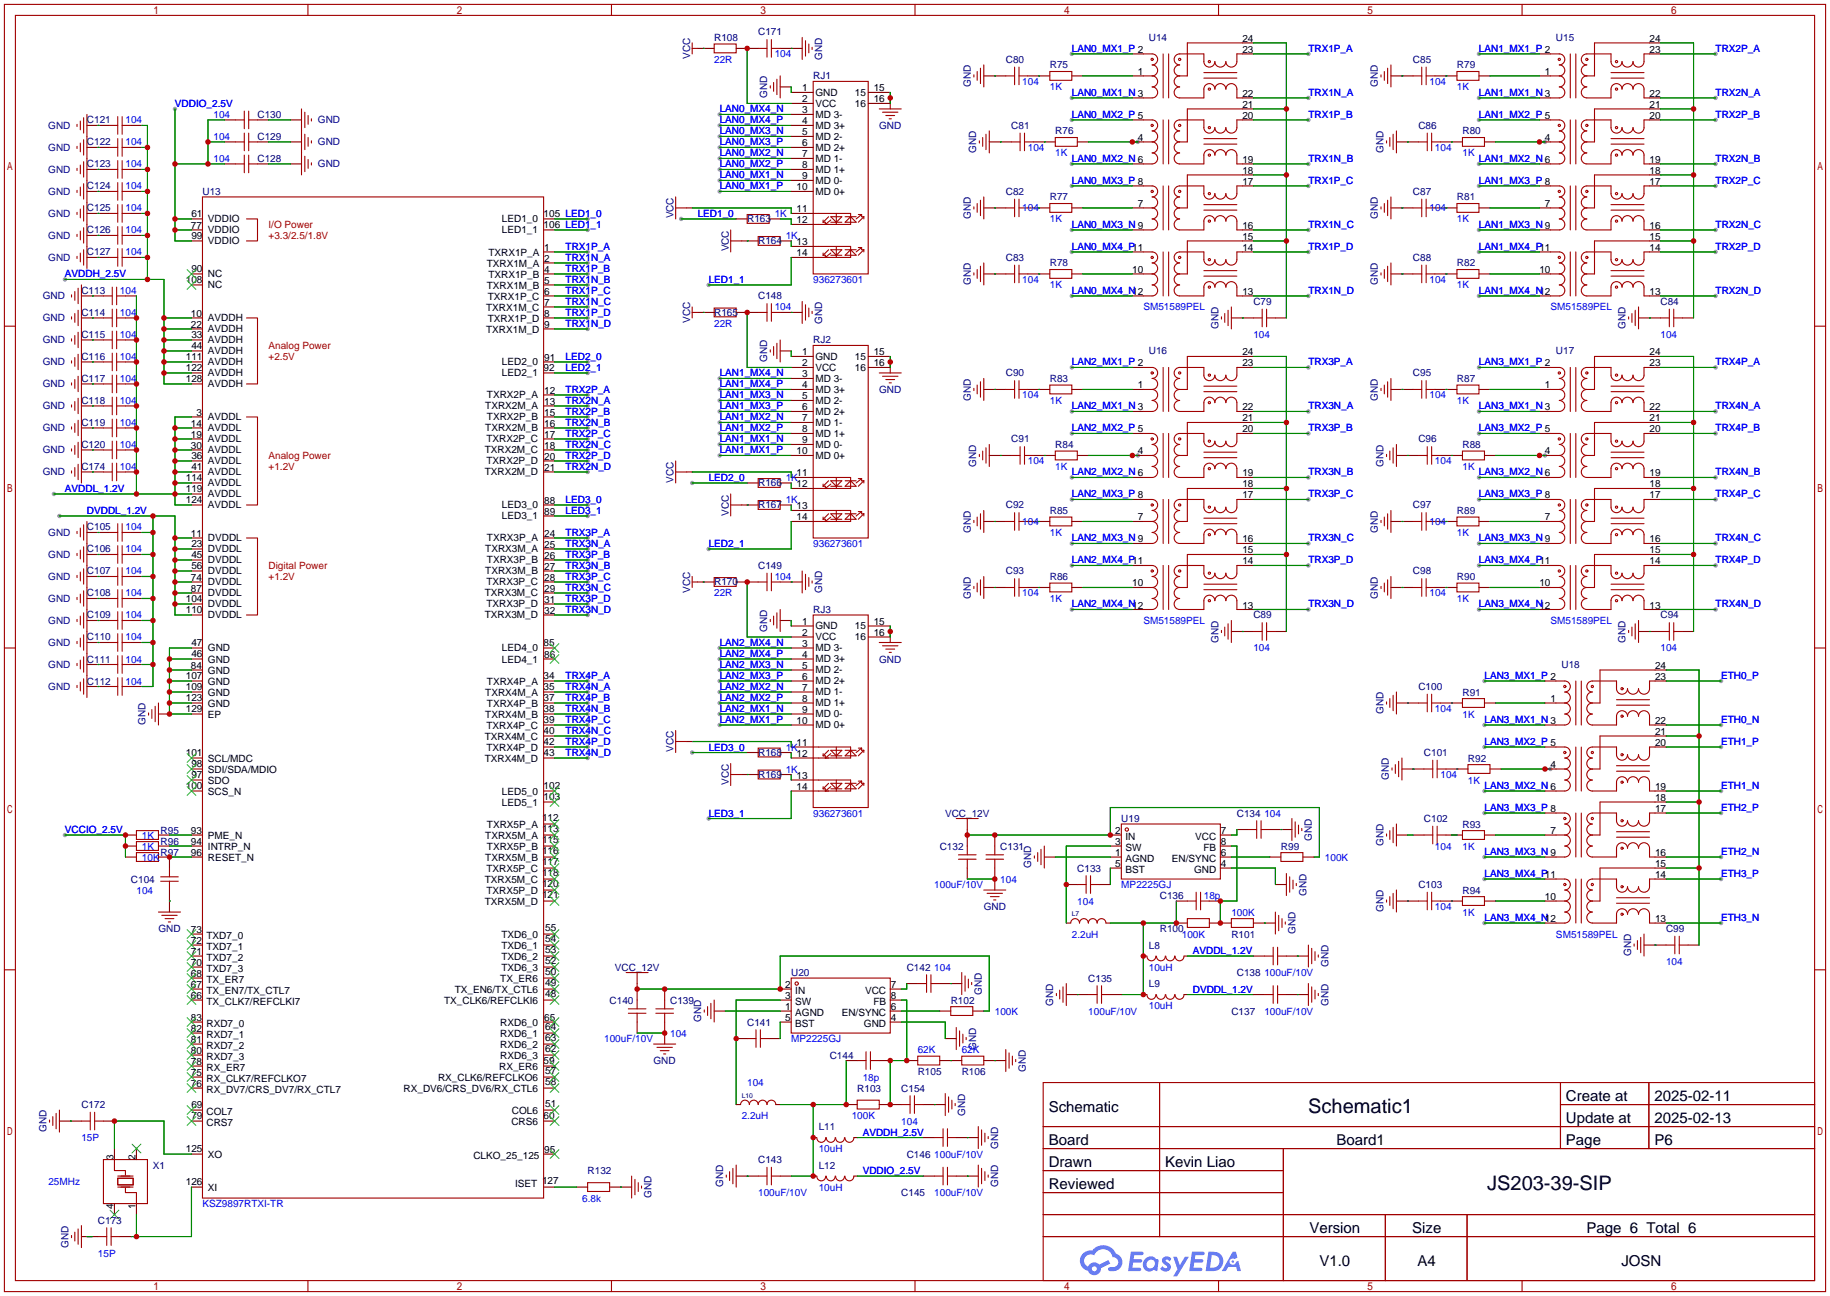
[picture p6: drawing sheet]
<svg xmlns="http://www.w3.org/2000/svg" width="422mm" height="299mm" viewBox="0 0 422 299" stroke-linecap="round" stroke-linejoin="round" font-family="sans-serif">
<defs><g id="words">
<g font-size="4.6">
<text x="302" y="257">Schematic1</text>
<text x="343.3" y="274.8">JS203-39-SIP</text>
</g>
<g font-size="3.5">
<text x="242.1" y="256.7">Schematic</text>
<text x="361.5" y="254.2">Create at</text>
<text x="381.9" y="254.2">2025-02-11</text>
<text x="361.5" y="259.2">Update at</text>
<text x="381.9" y="259.2">2025-02-13</text>
<text x="242.1" y="264.3">Board</text>
<text x="242.1" y="269.4">Drawn</text>
<text x="268.9" y="269.4">Kevin Liao</text>
<text x="308.5" y="264.3">Board1</text>
<text x="361.5" y="264.3">Page</text>
<text x="381.9" y="264.3">P6</text>
<text x="242.1" y="274.5">Reviewed</text>
<text x="302.3" y="284.6">Version</text>
<text x="326" y="284.6">Size</text>
<text x="366.2" y="284.6">Page 6 Total 6</text>
<text x="304.6" y="292.3">V1.0</text>
<text x="327.2" y="292.3">A4</text>
<text x="374.2" y="292.3">JOSN</text>
</g>
<g font-size="2.3" fill="#000080">
<text x="164.8" y="9.4">R108</text>
<text x="175" y="8.2">C171</text>
<text x="265.2" y="9.4">U14</text>
<text x="359.2" y="9.4">U15</text>
<text x="159.3" y="13.6" transform="rotate(-90 159.3 13.6)">VCC</text>
<text x="189.8" y="13.7" transform="rotate(-90 189.8 13.7)">GND</text>
<text x="232.2" y="14.5">C80</text>
<text x="242.3" y="15.8">R75</text>
<text x="326.1" y="14.5">C85</text>
<text x="336.3" y="15.8">R79</text>
<text x="177.1" y="22.6" transform="rotate(-90 177.1 22.6)">GND</text>
<text x="187.7" y="18.3">RJ1</text>
<text x="224.1" y="20.1" transform="rotate(-90 224.1 20.1)">GND</text>
<text x="318.1" y="20.1" transform="rotate(-90 318.1 20.1)">GND</text>
<text x="11.2" y="29.8">GND</text>
<text x="20.1" y="28.5">C121</text>
<text x="59.4" y="27.2">C130</text>
<text x="73.4" y="28.5">GND</text>
<text x="202.9" y="29.8">GND</text>
<text x="233.4" y="29.8">C81</text>
<text x="327.4" y="29.8">C86</text>
<text x="11.2" y="34.8">GND</text>
<text x="20.1" y="33.6">C122</text>
<text x="59.4" y="32.3">C129</text>
<text x="73.4" y="33.6">GND</text>
<text x="225.3" y="35.3" transform="rotate(-90 225.3 35.3)">GND</text>
<text x="243.6" y="31">R76</text>
<text x="319.3" y="35.3" transform="rotate(-90 319.3 35.3)">GND</text>
<text x="337.6" y="31">R80</text>
<text x="11.2" y="39.9">GND</text>
<text x="20.1" y="38.7">C123</text>
<text x="59.4" y="37.4">C128</text>
<text x="73.4" y="38.7">GND</text>
<text x="11.2" y="45">GND</text>
<text x="20.1" y="43.7">C124</text>
<text x="46.7" y="45">U13</text>
<text x="232.2" y="45">C82</text>
<text x="242.3" y="46.3">R77</text>
<text x="326.1" y="45">C87</text>
<text x="336.3" y="46.3">R81</text>
<text x="11.2" y="50.1">GND</text>
<text x="20.1" y="48.8">C125</text>
<text x="20.1" y="53.9">C126</text>
<text x="155.5" y="50.4" transform="rotate(-90 155.5 50.4)">VCC</text>
<text x="172.5" y="51.4">R163</text>
<text x="224.1" y="50.6" transform="rotate(-90 224.1 50.6)">GND</text>
<text x="318.1" y="50.6" transform="rotate(-90 318.1 50.6)">GND</text>
<text x="11.2" y="55.2">GND</text>
<text x="20.1" y="59">C127</text>
<text x="168.2" y="58.1" transform="rotate(-90 168.2 58.1)">VCC</text>
<text x="175" y="56.4">R164</text>
<text x="11.2" y="60.2">GND</text>
<text x="224.1" y="65.8" transform="rotate(-90 224.1 65.8)">GND</text>
<text x="232.2" y="60.2">C83</text>
<text x="242.3" y="61.5">R78</text>
<text x="318.1" y="65.8" transform="rotate(-90 318.1 65.8)">GND</text>
<text x="326.1" y="60.2">C88</text>
<text x="336.3" y="61.5">R82</text>
<text x="9.9" y="69.1">GND</text>
<text x="18.8" y="67.9">C113</text>
<text x="175" y="69.1">C148</text>
<text x="289.3" y="70.4">C79</text>
<text x="383.3" y="70.4">C84</text>
<text x="9.9" y="74.2">GND</text>
<text x="18.8" y="72.9">C114</text>
<text x="159.3" y="74.6" transform="rotate(-90 159.3 74.6)">VCC</text>
<text x="164.8" y="72.9">R165</text>
<text x="189.8" y="74.7" transform="rotate(-90 189.8 74.7)">GND</text>
<text x="281.2" y="76" transform="rotate(-90 281.2 76)">GND</text>
<text x="375.2" y="76" transform="rotate(-90 375.2 76)">GND</text>
<text x="9.9" y="79.3">GND</text>
<text x="18.8" y="78">C115</text>
<text x="18.8" y="83.1">C116</text>
<text x="177.1" y="83.6" transform="rotate(-90 177.1 83.6)">GND</text>
<text x="187.7" y="79.3">RJ2</text>
<text x="265.2" y="81.8">U16</text>
<text x="359.2" y="81.8">U17</text>
<text x="9.9" y="84.4">GND</text>
<text x="9.9" y="89.5">GND</text>
<text x="18.8" y="88.2">C117</text>
<text x="232.2" y="86.9">C90</text>
<text x="242.3" y="88.2">R83</text>
<text x="326.1" y="86.9">C95</text>
<text x="336.3" y="88.2">R87</text>
<text x="9.9" y="94.5">GND</text>
<text x="18.8" y="93.3">C118</text>
<text x="202.9" y="90.7">GND</text>
<text x="224.1" y="92.5" transform="rotate(-90 224.1 92.5)">GND</text>
<text x="318.1" y="92.5" transform="rotate(-90 318.1 92.5)">GND</text>
<text x="9.9" y="99.6">GND</text>
<text x="18.8" y="98.3">C119</text>
<text x="9.9" y="104.7">GND</text>
<text x="18.8" y="103.4">C120</text>
<text x="225.3" y="107.7" transform="rotate(-90 225.3 107.7)">GND</text>
<text x="233.4" y="102.2">C91</text>
<text x="243.6" y="103.4">R84</text>
<text x="319.3" y="107.7" transform="rotate(-90 319.3 107.7)">GND</text>
<text x="327.4" y="102.2">C96</text>
<text x="337.6" y="103.4">R88</text>
<text x="9.9" y="109.8">GND</text>
<text x="18.8" y="108.5">C174</text>
<text x="155.5" y="111.4" transform="rotate(-90 155.5 111.4)">VCC</text>
<text x="175" y="112.3">R166</text>
<text x="168.2" y="119" transform="rotate(-90 168.2 119)">VCC</text>
<text x="175" y="117.4">R167</text>
<text x="232.2" y="117.4">C92</text>
<text x="242.3" y="118.7">R85</text>
<text x="326.1" y="117.4">C97</text>
<text x="336.3" y="118.7">R89</text>
<text x="11.2" y="123.7">GND</text>
<text x="20.1" y="122.5">C105</text>
<text x="224.1" y="123" transform="rotate(-90 224.1 123)">GND</text>
<text x="318.1" y="123" transform="rotate(-90 318.1 123)">GND</text>
<text x="11.2" y="128.8">GND</text>
<text x="20.1" y="127.6">C106</text>
<text x="175" y="131.4">C149</text>
<text x="11.2" y="133.9">GND</text>
<text x="20.1" y="132.6">C107</text>
<text x="20.1" y="137.7">C108</text>
<text x="159.3" y="136.8" transform="rotate(-90 159.3 136.8)">VCC</text>
<text x="164.8" y="135.2">R170</text>
<text x="189.8" y="136.9" transform="rotate(-90 189.8 136.9)">GND</text>
<text x="232.2" y="132.6">C93</text>
<text x="242.3" y="133.9">R86</text>
<text x="326.1" y="132.6">C98</text>
<text x="336.3" y="133.9">R90</text>
<text x="11.2" y="139">GND</text>
<text x="20.1" y="142.8">C109</text>
<text x="187.7" y="141.5">RJ3</text>
<text x="224.1" y="138.2" transform="rotate(-90 224.1 138.2)">GND</text>
<text x="289.3" y="142.8">C89</text>
<text x="318.1" y="138.2" transform="rotate(-90 318.1 138.2)">GND</text>
<text x="383.3" y="142.8">C94</text>
<text x="11.2" y="144.1">GND</text>
<text x="11.2" y="149.1">GND</text>
<text x="20.1" y="147.9">C110</text>
<text x="177.1" y="145.8" transform="rotate(-90 177.1 145.8)">GND</text>
<text x="281.2" y="148.4" transform="rotate(-90 281.2 148.4)">GND</text>
<text x="375.2" y="148.4" transform="rotate(-90 375.2 148.4)">GND</text>
<text x="11.2" y="154.2">GND</text>
<text x="20.1" y="153">C111</text>
<text x="202.9" y="153">GND</text>
<text x="360.4" y="154.2">U18</text>
<text x="11.2" y="159.3">GND</text>
<text x="20.1" y="158">C112</text>
<text x="327.4" y="159.3">C100</text>
<text x="337.6" y="160.6">R91</text>
<text x="33.6" y="167.4" transform="rotate(-90 33.6 167.4)">GND</text>
<text x="319.3" y="164.9" transform="rotate(-90 319.3 164.9)">GND</text>
<text x="155.5" y="173.6" transform="rotate(-90 155.5 173.6)">VCC</text>
<text x="175" y="174.5">R168</text>
<text x="175" y="179.6">R169</text>
<text x="328.7" y="174.5">C101</text>
<text x="338.8" y="175.8">R92</text>
<text x="168.2" y="181.3" transform="rotate(-90 168.2 181.3)">VCC</text>
<text x="320.6" y="180.1" transform="rotate(-90 320.6 180.1)">GND</text>
<text x="218.1" y="188.5">VCC_12V</text>
<text x="258.8" y="189.8">U19</text>
<text x="285.5" y="188.5">C134</text>
<text x="328.7" y="189.8">C102</text>
<text x="337.6" y="191.1">R93</text>
<text x="37.1" y="192.6">R95</text>
<text x="37.1" y="195.1">R96</text>
<text x="37.1" y="197.7">R97</text>
<text x="216.9" y="196.1">C132</text>
<text x="230.9" y="196.1">C131</text>
<text x="295.7" y="196.1">R99</text>
<text x="302.8" y="194.1" transform="rotate(-90 302.8 194.1)">GND</text>
<text x="319.3" y="195.4" transform="rotate(-90 319.3 195.4)">GND</text>
<text x="30.2" y="203.8">C104</text>
<text x="238" y="200.4" transform="rotate(-90 238 200.4)">GND</text>
<text x="248.7" y="201.2">C133</text>
<text x="267.7" y="207.6">C136</text>
<text x="301.5" y="206.8" transform="rotate(-90 301.5 206.8)">GND</text>
<text x="327.4" y="205">C103</text>
<text x="337.6" y="206.3">R94</text>
<text x="36.6" y="215.2">GND</text>
<text x="227.1" y="210.1">GND</text>
<text x="267.7" y="215.2">R100</text>
<text x="299" y="215.7" transform="rotate(-90 299 215.7)">GND</text>
<text x="319.3" y="210.6" transform="rotate(-90 319.3 210.6)">GND</text>
<text x="384.6" y="215.2">C99</text>
<text x="265.2" y="219">L8</text>
<text x="284.2" y="216.5">R101</text>
<text x="376.5" y="220.8" transform="rotate(-90 376.5 220.8)">GND</text>
<text x="141.9" y="224.1">VCC_12V</text>
<text x="182.6" y="225.3">U20</text>
<text x="209.3" y="224.1">C142</text>
<text x="251.2" y="226.6">C135</text>
<text x="265.2" y="227.9">L9</text>
<text x="285.5" y="225.3">C138</text>
<text x="306.6" y="223.3" transform="rotate(-90 306.6 223.3)">GND</text>
<text x="140.7" y="231.7">C140</text>
<text x="154.7" y="231.7">C139</text>
<text x="219.5" y="231.7">R102</text>
<text x="226.6" y="229.6" transform="rotate(-90 226.6 229.6)">GND</text>
<text x="243.1" y="232.2" transform="rotate(-90 243.1 232.2)">GND</text>
<text x="306.6" y="232.2" transform="rotate(-90 306.6 232.2)">GND</text>
<text x="161.8" y="236" transform="rotate(-90 161.8 236)">GND</text>
<text x="172.5" y="236.8">C141</text>
<text x="284.2" y="234.2">C137</text>
<text x="150.9" y="245.7">GND</text>
<text x="191.5" y="244.4">C144</text>
<text x="225.3" y="242.3" transform="rotate(-90 225.3 242.3)">GND</text>
<text x="211.8" y="248.2">R105</text>
<text x="222" y="248.2">R106</text>
<text x="236.8" y="247.4" transform="rotate(-90 236.8 247.4)">GND</text>
<text x="18.8" y="255.8">C172</text>
<text x="197.9" y="252">R103</text>
<text x="208" y="252">C154</text>
<text x="222.8" y="257.6" transform="rotate(-90 222.8 257.6)">GND</text>
<text x="10.7" y="261.4" transform="rotate(-90 10.7 261.4)">GND</text>
<text x="189" y="260.9">L11</text>
<text x="35.3" y="269.8">X1</text>
<text x="175" y="268.5">C143</text>
<text x="189" y="269.8">L12</text>
<text x="209.3" y="267.3">C146</text>
<text x="230.4" y="265.2" transform="rotate(-90 230.4 265.2)">GND</text>
<text x="135.6" y="271.1">R132</text>
<text x="166.9" y="274.1" transform="rotate(-90 166.9 274.1)">GND</text>
<text x="230.4" y="274.1" transform="rotate(-90 230.4 274.1)">GND</text>
<text x="150.4" y="276.6" transform="rotate(-90 150.4 276.6)">GND</text>
<text x="208" y="276.1">C145</text>
<text x="22.6" y="282.5">C173</text>
<text x="15.8" y="288.1" transform="rotate(-90 15.8 288.1)">GND</text>
</g>
<g font-size="2.3" fill="#00f">
<text x="247.4" y="12">LAN0_MX1_P 2</text>
<text x="302" y="12">TRX1P_A</text>
<text x="341.4" y="12">LAN1_MX1_P 2</text>
<text x="396" y="12">TRX2P_A</text>
<text x="164.8" y="14.5">22R</text>
<text x="178.8" y="13.3">104</text>
<text x="236" y="19.6">104</text>
<text x="242.3" y="20.9">1K</text>
<text x="247.4" y="22.1">LAN0_MX1_N 3</text>
<text x="302" y="22.1">TRX1N_A</text>
<text x="329.9" y="19.6">104</text>
<text x="336.3" y="20.9">1K</text>
<text x="341.4" y="22.1">LAN1_MX1_N 3</text>
<text x="396" y="22.1">TRX2N_A</text>
<text x="29" y="28.5">104</text>
<text x="40.4" y="24.7">VDDIO_2.5V</text>
<text x="49.3" y="27.2">104</text>
<text x="166.1" y="28.5">LAN0_MX4_P</text>
<text x="166.1" y="26">LAN0_MX4_N</text>
<text x="247.4" y="27.2">LAN0_MX2_P 5</text>
<text x="302" y="27.2">TRX1P_B</text>
<text x="341.4" y="27.2">LAN1_MX2_P 5</text>
<text x="396" y="27.2">TRX2P_B</text>
<text x="29" y="33.6">104</text>
<text x="49.3" y="32.3">104</text>
<text x="166.1" y="33.6">LAN0_MX3_P</text>
<text x="166.1" y="31">LAN0_MX3_N</text>
<text x="237.2" y="34.8">104</text>
<text x="331.2" y="34.8">104</text>
<text x="29" y="38.7">104</text>
<text x="49.3" y="37.4">104</text>
<text x="166.1" y="41.2">LAN0_MX1_N</text>
<text x="166.1" y="38.7">LAN0_MX2_P</text>
<text x="166.1" y="36.1">LAN0_MX2_N</text>
<text x="243.6" y="36.1">1K</text>
<text x="247.4" y="37.4">LAN0_MX2_N 6</text>
<text x="302" y="37.4">TRX1N_B</text>
<text x="337.6" y="36.1">1K</text>
<text x="341.4" y="37.4">LAN1_MX2_N 6</text>
<text x="396" y="37.4">TRX2N_B</text>
<text x="29" y="43.7">104</text>
<text x="166.1" y="43.7">LAN0_MX1_P</text>
<text x="247.4" y="42.5">LAN0_MX3_P 8</text>
<text x="302" y="42.5">TRX1P_C</text>
<text x="341.4" y="42.5">LAN1_MX3_P 8</text>
<text x="396" y="42.5">TRX2P_C</text>
<text x="29" y="48.8">104</text>
<text x="29" y="53.9">104</text>
<text x="161" y="50.1">LED1_0</text>
<text x="178.8" y="50.1">1K</text>
<text x="236" y="48.8">104</text>
<text x="242.3" y="51.4">1K</text>
<text x="247.4" y="52.6">LAN0_MX3_N 9</text>
<text x="302" y="52.6">TRX1N_C</text>
<text x="329.9" y="48.8">104</text>
<text x="336.3" y="51.4">1K</text>
<text x="341.4" y="52.6">LAN1_MX3_N 9</text>
<text x="396" y="52.6">TRX2N_C</text>
<text x="29" y="59">104</text>
<text x="130.6" y="57.7">TRX1P_A</text>
<text x="181.4" y="55.2">1K</text>
<text x="247.4" y="57.7">LAN0_MX4_P11</text>
<text x="302" y="57.7">TRX1P_D</text>
<text x="341.4" y="57.7">LAN1_MX4_P11</text>
<text x="396" y="57.7">TRX2P_D</text>
<text x="15" y="64.1">AVDDH_2.5V</text>
<text x="130.6" y="60.2">TRX1N_A</text>
<text x="130.6" y="62.8">TRX1P_B</text>
<text x="130.6" y="65.3">TRX1N_B</text>
<text x="163.6" y="65.3">LED1_1</text>
<text x="187.7" y="65.3">936273601</text>
<text x="236" y="65.3">104</text>
<text x="329.9" y="65.3">104</text>
<text x="27.7" y="67.9">104</text>
<text x="130.6" y="67.9">TRX1P_C</text>
<text x="130.6" y="70.4">TRX1N_C</text>
<text x="178.8" y="71.7">104</text>
<text x="242.3" y="66.6">1K</text>
<text x="247.4" y="67.9">LAN0_MX4_N12</text>
<text x="263.9" y="71.7">SM51589PEL</text>
<text x="302" y="67.9">TRX1N_D</text>
<text x="336.3" y="66.6">1K</text>
<text x="341.4" y="67.9">LAN1_MX4_N12</text>
<text x="357.9" y="71.7">SM51589PEL</text>
<text x="396" y="67.9">TRX2N_D</text>
<text x="27.7" y="72.9">104</text>
<text x="130.6" y="72.9">TRX1P_D</text>
<text x="130.6" y="75.5">TRX1N_D</text>
<text x="164.8" y="75.5">22R</text>
<text x="27.7" y="78">104</text>
<text x="27.7" y="83.1">104</text>
<text x="130.6" y="83.1">LED2_0</text>
<text x="289.3" y="78">104</text>
<text x="383.3" y="78">104</text>
<text x="27.7" y="88.2">104</text>
<text x="130.6" y="85.6">LED2_1</text>
<text x="166.1" y="89.5">LAN1_MX4_P</text>
<text x="166.1" y="86.9">LAN1_MX4_N</text>
<text x="247.4" y="84.4">LAN2_MX1_P 2</text>
<text x="302" y="84.4">TRX3P_A</text>
<text x="341.4" y="84.4">LAN3_MX1_P 2</text>
<text x="396" y="84.4">TRX4P_A</text>
<text x="27.7" y="93.3">104</text>
<text x="130.6" y="90.7">TRX2P_A</text>
<text x="130.6" y="93.3">TRX2N_A</text>
<text x="130.6" y="95.8">TRX2P_B</text>
<text x="166.1" y="94.5">LAN1_MX3_P</text>
<text x="166.1" y="92">LAN1_MX3_N</text>
<text x="236" y="92">104</text>
<text x="242.3" y="93.3">1K</text>
<text x="247.4" y="94.5">LAN2_MX1_N 3</text>
<text x="302" y="94.5">TRX3N_A</text>
<text x="329.9" y="92">104</text>
<text x="336.3" y="93.3">1K</text>
<text x="341.4" y="94.5">LAN3_MX1_N 3</text>
<text x="396" y="94.5">TRX4N_A</text>
<text x="27.7" y="98.3">104</text>
<text x="130.6" y="98.3">TRX2N_B</text>
<text x="130.6" y="100.9">TRX2P_C</text>
<text x="166.1" y="99.6">LAN1_MX2_P</text>
<text x="166.1" y="97.1">LAN1_MX2_N</text>
<text x="247.4" y="99.6">LAN2_MX2_P 5</text>
<text x="302" y="99.6">TRX3P_B</text>
<text x="341.4" y="99.6">LAN3_MX2_P 5</text>
<text x="396" y="99.6">TRX4P_B</text>
<text x="27.7" y="103.4">104</text>
<text x="130.6" y="103.4">TRX2N_C</text>
<text x="130.6" y="106">TRX2P_D</text>
<text x="166.1" y="104.7">LAN1_MX1_P</text>
<text x="166.1" y="102.2">LAN1_MX1_N</text>
<text x="237.2" y="107.2">104</text>
<text x="331.2" y="107.2">104</text>
<text x="15" y="113.6">AVDDL_1.2V</text>
<text x="27.7" y="108.5">104</text>
<text x="130.6" y="108.5">TRX2N_D</text>
<text x="163.6" y="111">LED2_0</text>
<text x="181.4" y="111">1K</text>
<text x="243.6" y="108.5">1K</text>
<text x="247.4" y="109.8">LAN2_MX2_N 6</text>
<text x="302" y="109.8">TRX3N_B</text>
<text x="337.6" y="108.5">1K</text>
<text x="341.4" y="109.8">LAN3_MX2_N 6</text>
<text x="396" y="109.8">TRX4N_B</text>
<text x="20.1" y="118.7">DVDDL_1.2V</text>
<text x="130.6" y="116.1">LED3_0</text>
<text x="130.6" y="118.7">LED3_1</text>
<text x="181.4" y="116.1">1K</text>
<text x="247.4" y="114.9">LAN2_MX3_P 8</text>
<text x="302" y="114.9">TRX3P_C</text>
<text x="341.4" y="114.9">LAN3_MX3_P 8</text>
<text x="396" y="114.9">TRX4P_C</text>
<text x="29" y="122.5">104</text>
<text x="130.6" y="123.7">TRX3P_A</text>
<text x="236" y="121.2">104</text>
<text x="242.3" y="123.7">1K</text>
<text x="247.4" y="125">LAN2_MX3_N 9</text>
<text x="302" y="125">TRX3N_C</text>
<text x="329.9" y="121.2">104</text>
<text x="336.3" y="123.7">1K</text>
<text x="341.4" y="125">LAN3_MX3_N 9</text>
<text x="396" y="125">TRX4N_C</text>
<text x="29" y="127.6">104</text>
<text x="130.6" y="126.3">TRX3N_A</text>
<text x="130.6" y="128.8">TRX3P_B</text>
<text x="130.6" y="131.4">TRX3N_B</text>
<text x="163.6" y="126.3">LED2_1</text>
<text x="187.7" y="126.3">936273601</text>
<text x="247.4" y="130.1">LAN2_MX4_P11</text>
<text x="302" y="130.1">TRX3P_D</text>
<text x="341.4" y="130.1">LAN3_MX4_P11</text>
<text x="396" y="130.1">TRX4P_D</text>
<text x="29" y="132.6">104</text>
<text x="29" y="137.7">104</text>
<text x="130.6" y="133.9">TRX3P_C</text>
<text x="130.6" y="136.4">TRX3N_C</text>
<text x="164.8" y="137.7">22R</text>
<text x="178.8" y="133.9">104</text>
<text x="236" y="137.7">104</text>
<text x="329.9" y="137.7">104</text>
<text x="29" y="142.8">104</text>
<text x="130.6" y="139">TRX3P_D</text>
<text x="130.6" y="141.5">TRX3N_D</text>
<text x="242.3" y="139">1K</text>
<text x="247.4" y="140.3">LAN2_MX4_N12</text>
<text x="302" y="140.3">TRX3N_D</text>
<text x="336.3" y="139">1K</text>
<text x="341.4" y="140.3">LAN3_MX4_N12</text>
<text x="396" y="140.3">TRX4N_D</text>
<text x="29" y="147.9">104</text>
<text x="166.1" y="149.1">LAN2_MX4_N</text>
<text x="263.9" y="144.1">SM51589PEL</text>
<text x="357.9" y="144.1">SM51589PEL</text>
<text x="29" y="153">104</text>
<text x="166.1" y="154.2">LAN2_MX3_N</text>
<text x="166.1" y="151.7">LAN2_MX4_P</text>
<text x="289.3" y="150.4">104</text>
<text x="383.3" y="150.4">104</text>
<text x="29" y="158">104</text>
<text x="130.6" y="156.8">TRX4P_A</text>
<text x="130.6" y="159.3">TRX4N_A</text>
<text x="130.6" y="161.8">TRX4P_B</text>
<text x="166.1" y="161.8">LAN2_MX2_P</text>
<text x="166.1" y="159.3">LAN2_MX2_N</text>
<text x="166.1" y="156.8">LAN2_MX3_P</text>
<text x="342.6" y="156.8">LAN3_MX1_P 2</text>
<text x="397.3" y="156.8">ETH0_P</text>
<text x="130.6" y="164.4">TRX4N_B</text>
<text x="130.6" y="166.9">TRX4P_C</text>
<text x="166.1" y="166.9">LAN2_MX1_P</text>
<text x="166.1" y="164.4">LAN2_MX1_N</text>
<text x="331.2" y="164.4">104</text>
<text x="337.6" y="165.7">1K</text>
<text x="342.6" y="166.9">LAN3_MX1_N 3</text>
<text x="397.3" y="166.9">ETH0_N</text>
<text x="130.6" y="169.5">TRX4N_C</text>
<text x="130.6" y="172">TRX4P_D</text>
<text x="163.6" y="173.3">LED3_0</text>
<text x="181.4" y="173.3">1K</text>
<text x="342.6" y="172">LAN3_MX2_P 5</text>
<text x="397.3" y="172">ETH1_P</text>
<text x="130.6" y="174.5">TRX4N_D</text>
<text x="181.4" y="178.4">1K</text>
<text x="332.5" y="179.6">104</text>
<text x="338.8" y="180.9">1K</text>
<text x="342.6" y="182.2">LAN3_MX2_N 6</text>
<text x="397.3" y="182.2">ETH1_N</text>
<text x="163.6" y="188.5">LED3_1</text>
<text x="187.7" y="188.5">936273601</text>
<text x="291.8" y="188.5">104</text>
<text x="342.6" y="187.2">LAN3_MX3_P 8</text>
<text x="397.3" y="187.2">ETH2_P</text>
<text x="15" y="192.3">VCCIO_2.5V</text>
<text x="32.8" y="193.6">1K</text>
<text x="32.8" y="196.1">1K</text>
<text x="331.2" y="196.1">104</text>
<text x="337.6" y="196.1">1K</text>
<text x="342.6" y="197.4">LAN3_MX3_N 9</text>
<text x="397.3" y="197.4">ETH2_N</text>
<text x="32.8" y="198.7">10K</text>
<text x="230.9" y="203.8">104</text>
<text x="305.8" y="198.7">100K</text>
<text x="342.6" y="202.5">LAN3_MX4_P11</text>
<text x="397.3" y="202.5">ETH3_P</text>
<text x="31.5" y="206.3">104</text>
<text x="215.6" y="205">100uF/10V</text>
<text x="248.7" y="208.8">104</text>
<text x="258.8" y="205">MP2225GJ</text>
<text x="277.9" y="207.6">18p</text>
<text x="284.2" y="211.4">100K</text>
<text x="331.2" y="210.1">104</text>
<text x="337.6" y="211.4">1K</text>
<text x="342.6" y="212.6">LAN3_MX4_N12</text>
<text x="397.3" y="212.6">ETH3_N</text>
<text x="247.4" y="216.5">2.2uH</text>
<text x="272.8" y="216.5">100K</text>
<text x="275.3" y="220.3">AVDDL_1.2V</text>
<text x="359.2" y="216.5">SM51589PEL</text>
<text x="215.6" y="224.1">104</text>
<text x="265.2" y="224.1">10uH</text>
<text x="291.8" y="225.3">100uF/10V</text>
<text x="384.6" y="222.8">104</text>
<text x="265.2" y="233">10uH</text>
<text x="275.3" y="229.2">DVDDL_1.2V</text>
<text x="154.7" y="239.3">104</text>
<text x="229.6" y="234.2">100K</text>
<text x="251.2" y="234.2">100uF/10V</text>
<text x="291.8" y="234.2">100uF/10V</text>
<text x="139.4" y="240.6">100uF/10V</text>
<text x="182.6" y="240.6">MP2225GJ</text>
<text x="211.8" y="243.1">62K</text>
<text x="222" y="243.1">62K</text>
<text x="172.5" y="250.7">104</text>
<text x="199.1" y="249.5">18p</text>
<text x="18.8" y="263.4">15P</text>
<text x="171.2" y="258.4">2.2uH</text>
<text x="196.6" y="258.4">100K</text>
<text x="199.1" y="262.2">AVDDH_2.5V</text>
<text x="208" y="259.6">104</text>
<text x="189" y="266">10uH</text>
<text x="215.6" y="267.3">100uF/10V</text>
<text x="11.2" y="273.6">25MHz</text>
<text x="189" y="274.9">10uH</text>
<text x="199.1" y="271.1">VDDIO_2.5V</text>
<text x="46.7" y="278.7">KSZ9897RTXI-TR</text>
<text x="134.4" y="277.4">6.8k</text>
<text x="175" y="276.1">100uF/10V</text>
<text x="215.6" y="276.1">100uF/10V</text>
<text x="22.6" y="290.1">15P</text>
</g>
<g font-size="2.3">
<text x="286.8" y="9.7">24</text>
<text x="380.7" y="9.7">24</text>
<text x="262.6" y="17.3">1</text>
<text x="286.8" y="12.2">23</text>
<text x="356.6" y="17.3">1</text>
<text x="380.7" y="12.2">23</text>
<text x="185.2" y="21.1">1</text>
<text x="185.2" y="23.6">2</text>
<text x="188.2" y="22.1">GND</text>
<text x="197.3" y="22.1">15</text>
<text x="201.7" y="21.1">15</text>
<text x="201.7" y="23.6">16</text>
<text x="286.8" y="22.4">22</text>
<text x="380.7" y="22.4">22</text>
<text x="185.2" y="26.2">3</text>
<text x="185.2" y="28.7">4</text>
<text x="188.2" y="24.7">VCC</text>
<text x="188.2" y="27.2">MD 3-</text>
<text x="188.2" y="29.7">MD 3+</text>
<text x="197.3" y="24.7">16</text>
<text x="286.8" y="24.9">21</text>
<text x="286.8" y="27.5">20</text>
<text x="380.7" y="24.9">21</text>
<text x="380.7" y="27.5">20</text>
<text x="185.2" y="31.3">5</text>
<text x="185.2" y="33.8">6</text>
<text x="188.2" y="32.3">MD 2-</text>
<text x="188.2" y="34.8">MD 2+</text>
<text x="262.6" y="32.5">4</text>
<text x="356.6" y="32.5">4</text>
<text x="185.2" y="36.3">7</text>
<text x="185.2" y="38.9">8</text>
<text x="185.2" y="41.4">9</text>
<text x="188.2" y="37.4">MD 1-</text>
<text x="188.2" y="39.9">MD 1+</text>
<text x="286.8" y="37.6">19</text>
<text x="286.8" y="40.2">18</text>
<text x="380.7" y="37.6">19</text>
<text x="380.7" y="40.2">18</text>
<text x="183.9" y="44">10</text>
<text x="188.2" y="42.4">MD 0-</text>
<text x="188.2" y="45">MD 0+</text>
<text x="262.6" y="47.8">7</text>
<text x="286.8" y="42.7">17</text>
<text x="356.6" y="47.8">7</text>
<text x="380.7" y="42.7">17</text>
<text x="44" y="52.9">77</text>
<text x="44.2" y="50.1">61</text>
<text x="48" y="53.9">VDDIO</text>
<text x="48" y="51.4">VDDIO</text>
<text x="115.9" y="53.9">LED1_1</text>
<text x="115.9" y="51.4">LED1_0</text>
<text x="125.5" y="52.6">106 LED1_1</text>
<text x="125.5" y="50.1">105 LED1_0</text>
<text x="183.9" y="49">11</text>
<text x="183.9" y="51.6">12</text>
<text x="286.8" y="52.9">16</text>
<text x="380.7" y="52.9">16</text>
<text x="44.2" y="55.2">99</text>
<text x="48" y="56.4">VDDIO</text>
<text x="112.7" y="59.2">TXRX1P_A</text>
<text x="125.6" y="57.9">1</text>
<text x="183.9" y="56.7">13</text>
<text x="183.9" y="59.2">14</text>
<text x="286.8" y="55.4">15</text>
<text x="286.8" y="57.9">14</text>
<text x="380.7" y="55.4">15</text>
<text x="380.7" y="57.9">14</text>
<text x="42.9" y="65.3">108</text>
<text x="44.2" y="62.8">90</text>
<text x="48" y="64.1">NC</text>
<text x="112.3" y="61.7">TXRX1M_A</text>
<text x="112.7" y="64.3">TXRX1P_B</text>
<text x="125.6" y="65.6">5</text>
<text x="125.6" y="63">4</text>
<text x="125.6" y="60.5">2</text>
<text x="261.3" y="63">10</text>
<text x="355.3" y="63">10</text>
<text x="48" y="66.6">NC</text>
<text x="112.2" y="71.9">TXRX1M_C</text>
<text x="112.3" y="66.8">TXRX1M_B</text>
<text x="112.6" y="69.4">TXRX1P_C</text>
<text x="125.6" y="70.6">7</text>
<text x="125.6" y="68.1">6</text>
<text x="286.8" y="68.1">13</text>
<text x="380.7" y="68.1">13</text>
<text x="44" y="75.7">22</text>
<text x="44" y="73.2">10</text>
<text x="48" y="76.8">AVDDH</text>
<text x="48" y="74.2">AVDDH</text>
<text x="112.2" y="77">TXRX1M_D</text>
<text x="112.6" y="74.4">TXRX1P_D</text>
<text x="125.6" y="75.7">9</text>
<text x="125.6" y="73.2">8</text>
<text x="42.9" y="83.1">111</text>
<text x="44.2" y="80.6">44</text>
<text x="44.2" y="78">33</text>
<text x="48" y="81.8">AVDDH</text>
<text x="48" y="79.3">AVDDH</text>
<text x="125.6" y="83.3">91</text>
<text x="185.2" y="82.1">1</text>
<text x="188.2" y="83.1">GND</text>
<text x="197.3" y="83.1">15</text>
<text x="201.7" y="82.1">15</text>
<text x="286.8" y="82.1">24</text>
<text x="380.7" y="82.1">24</text>
<text x="42.9" y="88.2">128</text>
<text x="42.9" y="85.6">122</text>
<text x="48" y="89.5">AVDDH</text>
<text x="48" y="86.9">AVDDH</text>
<text x="48" y="84.4">AVDDH</text>
<text x="115.9" y="86.9">LED2_1</text>
<text x="115.9" y="84.4">LED2_0</text>
<text x="125.5" y="85.6">92</text>
<text x="185.2" y="84.6">2</text>
<text x="185.2" y="87.1">3</text>
<text x="185.2" y="89.7">4</text>
<text x="188.2" y="85.6">VCC</text>
<text x="188.2" y="88.2">MD 3-</text>
<text x="197.3" y="85.6">16</text>
<text x="201.7" y="84.6">16</text>
<text x="262.6" y="89.7">1</text>
<text x="286.8" y="84.6">23</text>
<text x="356.6" y="89.7">1</text>
<text x="380.7" y="84.6">23</text>
<text x="112" y="94.5">TXRX2M_A</text>
<text x="112.4" y="92">TXRX2P_A</text>
<text x="125.6" y="93.5">13</text>
<text x="125.6" y="91">12</text>
<text x="185.2" y="92.2">5</text>
<text x="185.2" y="94.8">6</text>
<text x="188.2" y="90.7">MD 3+</text>
<text x="188.2" y="93.2">MD 2-</text>
<text x="188.2" y="95.8">MD 2+</text>
<text x="286.8" y="94.8">22</text>
<text x="380.7" y="94.8">22</text>
<text x="44" y="101.1">19</text>
<text x="44" y="98.6">14</text>
<text x="45.3" y="96">3</text>
<text x="48" y="99.6">AVDDL</text>
<text x="48" y="97.1">AVDDL</text>
<text x="112" y="99.6">TXRX2M_B</text>
<text x="112.4" y="97.1">TXRX2P_B</text>
<text x="125.6" y="101.1">17</text>
<text x="125.6" y="98.6">16</text>
<text x="125.6" y="96">15</text>
<text x="185.2" y="97.3">7</text>
<text x="185.2" y="99.8">8</text>
<text x="188.2" y="98.3">MD 1-</text>
<text x="188.2" y="100.9">MD 1+</text>
<text x="286.8" y="97.3">21</text>
<text x="286.8" y="99.8">20</text>
<text x="380.7" y="97.3">21</text>
<text x="380.7" y="99.8">20</text>
<text x="44" y="103.7">30</text>
<text x="44.2" y="106">36</text>
<text x="48" y="107.2">AVDDL</text>
<text x="48" y="104.7">AVDDL</text>
<text x="48" y="102.2">AVDDL</text>
<text x="111.9" y="104.7">TXRX2M_C</text>
<text x="112.3" y="107.2">TXRX2P_D</text>
<text x="112.3" y="102.2">TXRX2P_C</text>
<text x="125.6" y="106.2">20</text>
<text x="125.6" y="103.7">18</text>
<text x="183.9" y="104.9">10</text>
<text x="185.2" y="102.4">9</text>
<text x="188.2" y="103.4">MD 0-</text>
<text x="188.2" y="105.9">MD 0+</text>
<text x="262.6" y="104.9">4</text>
<text x="356.6" y="104.9">4</text>
<text x="42.9" y="113.6">119</text>
<text x="42.9" y="111">114</text>
<text x="44.2" y="108.5">41</text>
<text x="48" y="112.3">AVDDL</text>
<text x="48" y="109.8">AVDDL</text>
<text x="111.9" y="109.8">TXRX2M_D</text>
<text x="125.6" y="108.7">21</text>
<text x="183.9" y="110">11</text>
<text x="183.9" y="112.5">12</text>
<text x="286.8" y="110">19</text>
<text x="286.8" y="112.5">18</text>
<text x="380.7" y="110">19</text>
<text x="380.7" y="112.5">18</text>
<text x="42.9" y="116.1">124</text>
<text x="48" y="117.4">AVDDL</text>
<text x="48" y="114.9">AVDDL</text>
<text x="115.9" y="119.9">LED3_1</text>
<text x="115.9" y="117.4">LED3_0</text>
<text x="125.6" y="118.9">89</text>
<text x="125.6" y="116.4">88</text>
<text x="183.9" y="117.6">13</text>
<text x="286.8" y="115.1">17</text>
<text x="380.7" y="115.1">17</text>
<text x="44" y="124">11</text>
<text x="48" y="125">DVDDL</text>
<text x="112.4" y="125">TXRX3P_A</text>
<text x="125.6" y="124">24</text>
<text x="183.9" y="120.2">14</text>
<text x="262.6" y="120.2">7</text>
<text x="286.8" y="125.2">16</text>
<text x="356.6" y="120.2">7</text>
<text x="380.7" y="125.2">16</text>
<text x="44.2" y="131.4">56</text>
<text x="44.2" y="128.8">45</text>
<text x="44.2" y="126.3">23</text>
<text x="48" y="130.1">DVDDL</text>
<text x="48" y="127.6">DVDDL</text>
<text x="112" y="127.6">TXRX3M_A</text>
<text x="112.4" y="130.1">TXRX3P_B</text>
<text x="125.6" y="131.6">27</text>
<text x="125.6" y="129.1">26</text>
<text x="125.6" y="126.5">25</text>
<text x="286.8" y="127.8">15</text>
<text x="286.8" y="130.3">14</text>
<text x="380.7" y="127.8">15</text>
<text x="380.7" y="130.3">14</text>
<text x="44" y="136.7">87</text>
<text x="44" y="134.1">74</text>
<text x="48" y="137.7">DVDDL</text>
<text x="48" y="135.2">DVDDL</text>
<text x="48" y="132.6">DVDDL</text>
<text x="111.9" y="137.7">TXRX3M_C</text>
<text x="112" y="132.6">TXRX3M_B</text>
<text x="112.3" y="135.2">TXRX3P_C</text>
<text x="125.6" y="136.7">29</text>
<text x="125.6" y="134.1">28</text>
<text x="261.3" y="135.4">10</text>
<text x="355.3" y="135.4">10</text>
<text x="42.9" y="141.5">110</text>
<text x="42.9" y="139">104</text>
<text x="48" y="142.8">DVDDL</text>
<text x="48" y="140.3">DVDDL</text>
<text x="111.9" y="142.8">TXRX3M_D</text>
<text x="112.3" y="140.3">TXRX3P_D</text>
<text x="125.6" y="141.8">32</text>
<text x="125.6" y="139.2">31</text>
<text x="286.8" y="140.5">13</text>
<text x="380.7" y="140.5">13</text>
<text x="44.2" y="149.1">47</text>
<text x="125.5" y="149.1">85</text>
<text x="185.2" y="144.3">1</text>
<text x="185.2" y="146.8">2</text>
<text x="185.2" y="149.4">3</text>
<text x="188.2" y="145.3">GND</text>
<text x="188.2" y="147.9">VCC</text>
<text x="197.3" y="145.3">15</text>
<text x="197.3" y="147.9">16</text>
<text x="201.7" y="144.3">15</text>
<text x="201.7" y="146.8">16</text>
<text x="44" y="154.5">84</text>
<text x="44.2" y="151.7">46</text>
<text x="48" y="155.5">GND</text>
<text x="48" y="150.4">GND</text>
<text x="48" y="153">GND</text>
<text x="115.9" y="153">LED4_1</text>
<text x="115.9" y="150.4">LED4_0</text>
<text x="125.6" y="151.9">86</text>
<text x="185.2" y="151.9">4</text>
<text x="185.2" y="154.5">5</text>
<text x="188.2" y="150.4">MD 3-</text>
<text x="188.2" y="152.9">MD 3+</text>
<text x="188.2" y="155.5">MD 2-</text>
<text x="382" y="154.5">24</text>
<text x="42.9" y="161.8">123</text>
<text x="42.9" y="159.3">109</text>
<text x="42.9" y="156.8">107</text>
<text x="48" y="160.6">GND</text>
<text x="48" y="158">GND</text>
<text x="112" y="160.6">TXRX4M_A</text>
<text x="112.4" y="158">TXRX4P_A</text>
<text x="125.5" y="161.8">37</text>
<text x="125.5" y="159.3">35</text>
<text x="125.5" y="156.8">34</text>
<text x="185.2" y="157">6</text>
<text x="185.2" y="159.5">7</text>
<text x="188.2" y="158">MD 2+</text>
<text x="188.2" y="160.6">MD 1-</text>
<text x="382" y="157">23</text>
<text x="42.9" y="164.4">129</text>
<text x="48" y="165.7">EP</text>
<text x="48" y="163.1">GND</text>
<text x="112" y="165.7">TXRX4M_B</text>
<text x="112.4" y="163.1">TXRX4P_B</text>
<text x="125.5" y="166.9">39</text>
<text x="125.5" y="164.4">38</text>
<text x="183.9" y="167.2">10</text>
<text x="185.2" y="162.1">8</text>
<text x="185.2" y="164.6">9</text>
<text x="188.2" y="163.1">MD 1+</text>
<text x="188.2" y="165.6">MD 0-</text>
<text x="357.9" y="162.1">1</text>
<text x="382" y="167.2">22</text>
<text x="111.9" y="170.7">TXRX4M_C</text>
<text x="112.3" y="173.3">TXRX4P_D</text>
<text x="112.3" y="168.2">TXRX4P_C</text>
<text x="125.5" y="172">42</text>
<text x="125.5" y="169.5">40</text>
<text x="183.9" y="172.2">11</text>
<text x="188.2" y="168.2">MD 0+</text>
<text x="382" y="169.7">21</text>
<text x="382" y="172.2">20</text>
<text x="42.9" y="174.5">101</text>
<text x="44.2" y="177.1">98</text>
<text x="44.2" y="179.6">97</text>
<text x="48" y="175.8">SCL/MDC</text>
<text x="48" y="178.4">SDI/SDA/MDIO</text>
<text x="111.9" y="175.8">TXRX4M_D</text>
<text x="125.5" y="174.5">43</text>
<text x="183.9" y="174.8">12</text>
<text x="183.9" y="179.9">13</text>
<text x="357.9" y="177.3">4</text>
<text x="42.9" y="182.2">100</text>
<text x="48" y="183.4">SCS_N</text>
<text x="48" y="180.9">SDO</text>
<text x="115.9" y="186">LED5_1</text>
<text x="115.9" y="183.4">LED5_0</text>
<text x="125.5" y="184.7">103</text>
<text x="125.5" y="182.2">102</text>
<text x="183.9" y="182.4">14</text>
<text x="382" y="182.4">19</text>
<text x="382" y="184.9">18</text>
<text x="112.4" y="191.1">TXRX5P_A</text>
<text x="125.1" y="189.5">112</text>
<text x="382" y="187.5">17</text>
<text x="44" y="197.6">96</text>
<text x="44" y="195.1">94</text>
<text x="44" y="192.6">93</text>
<text x="48" y="196.1">INTRP_N</text>
<text x="48" y="193.6">PME_N</text>
<text x="112" y="193.6">TXRX5M_A</text>
<text x="112.4" y="196.1">TXRX5P_B</text>
<text x="125.1" y="197.1">116</text>
<text x="125.1" y="194.6">115</text>
<text x="125.1" y="192.1">113</text>
<text x="257.4" y="197.6">1</text>
<text x="257.4" y="192.6">2</text>
<text x="257.4" y="195.1">3</text>
<text x="259.8" y="193.8">IN</text>
<text x="259.8" y="196.4">SW</text>
<text x="275.9" y="193.8">VCC</text>
<text x="277.8" y="196.4">FB</text>
<text x="281.8" y="197.6">6</text>
<text x="281.8" y="192.6">7</text>
<text x="281.8" y="195.1">8</text>
<text x="357.9" y="192.6">7</text>
<text x="382" y="197.6">16</text>
<text x="48" y="198.7">RESET_N</text>
<text x="111.9" y="203.8">TXRX5M_C</text>
<text x="112" y="198.7">TXRX5M_B</text>
<text x="112.3" y="201.2">TXRX5P_C</text>
<text x="125.1" y="202.2">118</text>
<text x="125.1" y="199.7">117</text>
<text x="257.4" y="200.2">5</text>
<text x="259.8" y="198.9">AGND</text>
<text x="259.8" y="201.4">BST</text>
<text x="270.5" y="198.9">EN/SYNC</text>
<text x="275.6" y="201.4">GND</text>
<text x="281.8" y="200.2">4</text>
<text x="382" y="200.2">15</text>
<text x="382" y="202.7">14</text>
<text x="111.9" y="208.8">TXRX5M_D</text>
<text x="112.3" y="206.3">TXRX5P_D</text>
<text x="125.1" y="207.3">121</text>
<text x="125.1" y="204.8">120</text>
<text x="356.6" y="207.8">10</text>
<text x="44" y="215.4">73</text>
<text x="125.8" y="214.9">55</text>
<text x="382" y="212.9">13</text>
<text x="44" y="218">72</text>
<text x="44" y="220.5">71</text>
<text x="47.7" y="216.7">TXD7_0</text>
<text x="47.7" y="219.2">TXD7_1</text>
<text x="47.7" y="221.8">TXD7_2</text>
<text x="115.7" y="216.5">TXD6_0</text>
<text x="115.7" y="219">TXD6_1</text>
<text x="115.7" y="221.5">TXD6_2</text>
<text x="125.8" y="217.5">54</text>
<text x="125.8" y="220">53</text>
<text x="44" y="223">70</text>
<text x="44" y="225.6">68</text>
<text x="47.7" y="224.3">TXD7_3</text>
<text x="47.7" y="226.8">TX_ER7</text>
<text x="115.5" y="226.6">TX_ER6</text>
<text x="115.7" y="224.1">TXD6_3</text>
<text x="125.8" y="222.5">52</text>
<text x="125.8" y="225.1">50</text>
<text x="125.8" y="227.6">49</text>
<text x="44" y="228.1">67</text>
<text x="44" y="230.7">66</text>
<text x="47.7" y="229.4">TX_EN7/TX_CTL7</text>
<text x="47.7" y="231.9">TX_CLK7/REFCLKI7</text>
<text x="102.5" y="231.7">TX_CLK6/REFCLKI6</text>
<text x="105" y="229.2">TX_EN6/TX_CTL6</text>
<text x="125.8" y="230.2">48</text>
<text x="181.2" y="233.2">1</text>
<text x="181.2" y="228.1">2</text>
<text x="181.2" y="230.7">3</text>
<text x="183.6" y="229.4">IN</text>
<text x="183.6" y="231.9">SW</text>
<text x="199.7" y="229.4">VCC</text>
<text x="201.6" y="231.9">FB</text>
<text x="205.6" y="233.2">6</text>
<text x="205.6" y="228.1">7</text>
<text x="205.6" y="230.7">8</text>
<text x="44" y="235.7">83</text>
<text x="44" y="238.3">82</text>
<text x="47.7" y="237">RXD7_0</text>
<text x="47.7" y="239.5">RXD7_1</text>
<text x="115.5" y="236.8">RXD6_0</text>
<text x="115.5" y="239.3">RXD6_1</text>
<text x="125.6" y="235.7">65</text>
<text x="125.8" y="237.8">64</text>
<text x="181.2" y="235.7">5</text>
<text x="183.6" y="234.5">AGND</text>
<text x="183.6" y="237">BST</text>
<text x="194.3" y="234.5">EN/SYNC</text>
<text x="199.4" y="237">GND</text>
<text x="205.6" y="235.7">4</text>
<text x="44" y="240.8">81</text>
<text x="44" y="243.4">80</text>
<text x="44" y="245.9">78</text>
<text x="47.7" y="242.1">RXD7_2</text>
<text x="47.7" y="244.6">RXD7_3</text>
<text x="115.5" y="241.9">RXD6_2</text>
<text x="115.5" y="244.4">RXD6_3</text>
<text x="125.5" y="245.7">59</text>
<text x="125.8" y="240.3">63</text>
<text x="125.8" y="242.9">62</text>
<text x="44" y="251">76</text>
<text x="44" y="248.4">75</text>
<text x="47.7" y="247.2">RX_ER7</text>
<text x="47.7" y="249.7">RX_CLK7/REFCLKO7</text>
<text x="101.1" y="249.5">RX_CLK6/REFCLKO6</text>
<text x="115.2" y="246.9">RX_ER6</text>
<text x="125.8" y="250.5">58</text>
<text x="125.8" y="247.9">57</text>
<text x="44.2" y="255.8">69</text>
<text x="47.7" y="252.2">RX_DV7/CRS_DV7/RX_CTL7</text>
<text x="47.7" y="257.3">COL7</text>
<text x="93.2" y="252">RX_DV6/CRS_DV6/RX_CTL6</text>
<text x="118.2" y="257.1">COL6</text>
<text x="125.8" y="255.6">51</text>
<text x="44.2" y="258.4">79</text>
<text x="47.7" y="259.9">CRS7</text>
<text x="118" y="259.6">CRS6</text>
<text x="125.5" y="258.4">60</text>
<text x="26.2" y="267.7" transform="rotate(-90 26.2 267.7)">3</text>
<text x="31.3" y="267.7" transform="rotate(-90 31.3 267.7)">2</text>
<text x="42.9" y="266">125</text>
<text x="48" y="267.3">XO</text>
<text x="109.3" y="267.5">CLKO_25_125</text>
<text x="125.6" y="266.2">95</text>
<text x="42.9" y="273.6">126</text>
<text x="48" y="274.9">XI</text>
<text x="118.9" y="274.1">ISET</text>
<text x="125.1" y="273.3">127</text>
<text x="26.2" y="279.2" transform="rotate(-90 26.2 279.2)">4</text>
<text x="31.3" y="279.2" transform="rotate(-90 31.3 279.2)">1</text>
</g>
<g font-size="2.3" fill="#a00000">
<text x="62" y="52.6">I/O Power</text>
<text x="62" y="55.2">+3.3/2.5/1.8V</text>
<text x="62" y="80.6">Analog Power</text>
<text x="62" y="83.1">+2.5V</text>
<text x="62" y="106">Analog Power</text>
<text x="62" y="108.5">+1.2V</text>
<text x="62" y="131.4">Digital Power</text>
<text x="62" y="133.9">+1.2V</text>
</g>
<g font-size="1.6" fill="#000080">
<text x="247.4" y="211.5">L7</text>
<text x="171.2" y="253.4">L10</text>
</g>
</g></defs>
<g fill="#999">
<circle cx="262.6" cy="32.8" r=".51"/>
<circle cx="302" cy="12.4" r=".51"/>
<circle cx="302" cy="22.6" r=".51"/>
<circle cx="302" cy="27.7" r=".51"/>
<circle cx="302" cy="37.8" r=".51"/>
<circle cx="302" cy="42.9" r=".51"/>
<circle cx="302" cy="53.1" r=".51"/>
<circle cx="302" cy="58.2" r=".51"/>
<circle cx="302" cy="68.3" r=".51"/>
<circle cx="247.4" cy="12.4" r=".51"/>
<circle cx="247.4" cy="22.6" r=".51"/>
<circle cx="247.4" cy="27.7" r=".51"/>
<circle cx="247.4" cy="37.8" r=".51"/>
<circle cx="247.4" cy="42.9" r=".51"/>
<circle cx="247.4" cy="53.1" r=".51"/>
<circle cx="247.4" cy="58.2" r=".51"/>
<circle cx="247.4" cy="68.3" r=".51"/>
<circle cx="135.6" cy="58.2" r=".51"/>
<circle cx="135.6" cy="60.7" r=".51"/>
<circle cx="135.6" cy="63.2" r=".51"/>
<circle cx="135.6" cy="65.8" r=".51"/>
<circle cx="135.6" cy="68.3" r=".51"/>
<circle cx="135.6" cy="70.9" r=".51"/>
<circle cx="135.6" cy="73.4" r=".51"/>
<circle cx="135.6" cy="75.9" r=".51"/>
<circle cx="356.6" cy="32.8" r=".51"/>
<circle cx="396" cy="12.4" r=".51"/>
<circle cx="396" cy="22.6" r=".51"/>
<circle cx="396" cy="27.7" r=".51"/>
<circle cx="396" cy="37.8" r=".51"/>
<circle cx="396" cy="42.9" r=".51"/>
<circle cx="396" cy="53.1" r=".51"/>
<circle cx="396" cy="58.2" r=".51"/>
<circle cx="396" cy="68.3" r=".51"/>
<circle cx="341.4" cy="12.4" r=".51"/>
<circle cx="341.4" cy="22.6" r=".51"/>
<circle cx="341.4" cy="27.7" r=".51"/>
<circle cx="341.4" cy="37.8" r=".51"/>
<circle cx="341.4" cy="42.9" r=".51"/>
<circle cx="341.4" cy="53.1" r=".51"/>
<circle cx="341.4" cy="58.2" r=".51"/>
<circle cx="341.4" cy="68.3" r=".51"/>
<circle cx="262.6" cy="105.2" r=".51"/>
<circle cx="302" cy="84.8" r=".51"/>
<circle cx="302" cy="95" r=".51"/>
<circle cx="302" cy="100.1" r=".51"/>
<circle cx="302" cy="110.2" r=".51"/>
<circle cx="302" cy="115.3" r=".51"/>
<circle cx="302" cy="125.5" r=".51"/>
<circle cx="302" cy="130.6" r=".51"/>
<circle cx="302" cy="140.7" r=".51"/>
<circle cx="247.4" cy="84.8" r=".51"/>
<circle cx="247.4" cy="95" r=".51"/>
<circle cx="247.4" cy="100.1" r=".51"/>
<circle cx="247.4" cy="110.2" r=".51"/>
<circle cx="247.4" cy="115.3" r=".51"/>
<circle cx="247.4" cy="125.5" r=".51"/>
<circle cx="247.4" cy="130.6" r=".51"/>
<circle cx="247.4" cy="140.7" r=".51"/>
<circle cx="356.6" cy="105.2" r=".51"/>
<circle cx="396" cy="84.8" r=".51"/>
<circle cx="396" cy="95" r=".51"/>
<circle cx="396" cy="100.1" r=".51"/>
<circle cx="396" cy="110.2" r=".51"/>
<circle cx="396" cy="115.3" r=".51"/>
<circle cx="396" cy="125.5" r=".51"/>
<circle cx="396" cy="130.6" r=".51"/>
<circle cx="396" cy="140.7" r=".51"/>
<circle cx="341.4" cy="84.8" r=".51"/>
<circle cx="341.4" cy="95" r=".51"/>
<circle cx="341.4" cy="100.1" r=".51"/>
<circle cx="341.4" cy="110.2" r=".51"/>
<circle cx="341.4" cy="115.3" r=".51"/>
<circle cx="341.4" cy="125.5" r=".51"/>
<circle cx="341.4" cy="130.6" r=".51"/>
<circle cx="341.4" cy="140.7" r=".51"/>
<circle cx="135.6" cy="91.2" r=".51"/>
<circle cx="135.6" cy="93.7" r=".51"/>
<circle cx="135.6" cy="96.3" r=".51"/>
<circle cx="135.6" cy="98.8" r=".51"/>
<circle cx="135.6" cy="101.3" r=".51"/>
<circle cx="135.6" cy="103.9" r=".51"/>
<circle cx="135.6" cy="106.4" r=".51"/>
<circle cx="135.6" cy="109" r=".51"/>
<circle cx="135.6" cy="124.2" r=".51"/>
<circle cx="135.6" cy="126.7" r=".51"/>
<circle cx="135.6" cy="129.3" r=".51"/>
<circle cx="135.6" cy="131.8" r=".51"/>
<circle cx="135.6" cy="134.4" r=".51"/>
<circle cx="135.6" cy="136.9" r=".51"/>
<circle cx="135.6" cy="139.4" r=".51"/>
<circle cx="135.6" cy="142" r=".51"/>
<circle cx="135.6" cy="157.2" r=".51"/>
<circle cx="135.6" cy="159.8" r=".51"/>
<circle cx="135.6" cy="162.3" r=".51"/>
<circle cx="135.6" cy="164.8" r=".51"/>
<circle cx="135.6" cy="167.4" r=".51"/>
<circle cx="135.6" cy="169.9" r=".51"/>
<circle cx="135.6" cy="172.5" r=".51"/>
<circle cx="135.6" cy="175" r=".51"/>
<circle cx="15" cy="192.8" r=".51"/>
<circle cx="13.7" cy="119.1" r=".51"/>
<circle cx="12.4" cy="114" r=".51"/>
<circle cx="15" cy="64.5" r=".51"/>
<circle cx="40.4" cy="25.1" r=".51"/>
<circle cx="166.1" cy="44.2" r=".51"/>
<circle cx="166.1" cy="41.7" r=".51"/>
<circle cx="166.1" cy="39.1" r=".51"/>
<circle cx="166.1" cy="36.6" r=".51"/>
<circle cx="166.1" cy="34" r=".51"/>
<circle cx="166.1" cy="31.5" r=".51"/>
<circle cx="166.1" cy="29" r=".51"/>
<circle cx="166.1" cy="26.4" r=".51"/>
<circle cx="163.6" cy="65.8" r=".51"/>
<circle cx="157.2" cy="50.5" r=".51"/>
<circle cx="166.1" cy="105.2" r=".51"/>
<circle cx="166.1" cy="102.6" r=".51"/>
<circle cx="166.1" cy="100.1" r=".51"/>
<circle cx="166.1" cy="97.5" r=".51"/>
<circle cx="166.1" cy="95" r=".51"/>
<circle cx="166.1" cy="92.5" r=".51"/>
<circle cx="166.1" cy="89.9" r=".51"/>
<circle cx="166.1" cy="87.4" r=".51"/>
<circle cx="163.6" cy="126.7" r=".51"/>
<circle cx="159.8" cy="111.5" r=".51"/>
<circle cx="166.1" cy="167.4" r=".51"/>
<circle cx="166.1" cy="164.8" r=".51"/>
<circle cx="166.1" cy="162.3" r=".51"/>
<circle cx="166.1" cy="159.8" r=".51"/>
<circle cx="166.1" cy="157.2" r=".51"/>
<circle cx="166.1" cy="154.7" r=".51"/>
<circle cx="166.1" cy="152.1" r=".51"/>
<circle cx="166.1" cy="149.6" r=".51"/>
<circle cx="163.6" cy="189" r=".51"/>
<circle cx="159.8" cy="173.7" r=".51"/>
<circle cx="397.3" cy="213.1" r=".51"/>
<circle cx="397.3" cy="202.9" r=".51"/>
<circle cx="397.3" cy="197.9" r=".51"/>
<circle cx="397.3" cy="157.2" r=".51"/>
<circle cx="397.3" cy="172.5" r=".51"/>
<circle cx="397.3" cy="167.4" r=".51"/>
<circle cx="397.3" cy="182.6" r=".51"/>
<circle cx="397.3" cy="187.7" r=".51"/>
<circle cx="342.6" cy="157.2" r=".51"/>
<circle cx="342.6" cy="167.4" r=".51"/>
<circle cx="342.6" cy="202.9" r=".51"/>
<circle cx="342.6" cy="197.9" r=".51"/>
<circle cx="342.6" cy="213.1" r=".51"/>
<circle cx="342.6" cy="187.7" r=".51"/>
<circle cx="342.6" cy="182.6" r=".51"/>
<circle cx="357.9" cy="177.5" r=".51"/>
<circle cx="342.6" cy="172.5" r=".51"/>
<circle cx="135.6" cy="50.5" r=".51"/>
<circle cx="135.6" cy="53.1" r=".51"/>
<circle cx="135.6" cy="83.6" r=".51"/>
<circle cx="135.6" cy="116.6" r=".51"/>
<circle cx="135.6" cy="119.1" r=".51"/>
<circle cx="135.6" cy="86.1" r=".51"/>
</g>
<g fill="none" stroke="#a10000" stroke-width=".25">
<path d="M1 1h420.4v297.2h-420.4zM3.6 3.6h415.2v292.1h-415.2zM71.1 1v2.6M141.1 1v2.6M211.2 1v2.6M281.3 1v2.6M351.3 1v2.6M1 75.3h2.6M418.8 75.3h2.6M1 149.6h2.6M418.8 149.6h2.6M1 223.9h2.6"/>
<path d="M418.8 223.9h2.6M240.8 249.9h178v45.8h-178zM267.7 249.9v35.6M360.2 249.9v15.3M360.2 255h58.6M380.6 249.9v15.3M240.8 260.1h178M240.8 265.2h178M240.8 270.3h55.4M240.8 275.3h55.4M296.2 265.2v30.5M71.1 295.7v2.5"/>
<path d="M141.1 295.7v2.5M211.2 295.7v2.5M240.8 280.4h178M240.8 285.5h178M281.3 295.7v2.5M319.8 280.4v15.3M338.6 280.4v15.3M351.3 295.7v2.5"/>
</g>
<g fill="#5487ff">
<path d="M268.5 290.3a1.3 1.3 0 0 1 1.9 .3l-.4 .6a.54 .54 0 0 0-1-.2l.2 .2a1.28 1.28 0 0 1 .8 2 1.53 1.53 0 0 1-2.2-.3l.5-.6 .8 .5a.31 .31 0 0 0 .3-.3 .31 .31 0 0 0-.2-.3 1.12 1.12 0 0 1-.7-1.9z"/>
<path d="M270.8 290.2h.8l.7 1.9 1.2-1.9h.9l-2.7 4.5h-.9l1-1.7z"/>
<path d="M261 289h2.3a.46 .46 0 0 1 .5 .1 .46 .46 0 0 1 .1 .5l-.3 .2h-1.8l-.1 .9h1.6a.4 .4 0 0 1 .3 .4 .4 .4 0 0 1-.4 .4h-1.6l-.2 1.2h1.4a.46 .46 0 0 1 .5 .1 .46 .46 0 0 1 .1 .5l-.4 .2h-2.6z"/>
<path d="M275.1 289h2.3a.47 .47 0 0 1 .5 .1 .47 .47 0 0 1 .1 .5l-.3 .2h-1.8l-.1 .9h1.6a.4 .4 0 0 1 .4 .4 .4 .4 0 0 1-.5 .4h-1.6l-.2 1.2h1.4a.46 .46 0 0 1 .5 .1 .46 .46 0 0 1 .1 .5l-.4 .2h-2.6z"/>
<path d="M284.5 289h.8l.3 1.3-.6 .4a.75 .75 0 0 0-1.1 .3 .75 .75 0 0 0 .5 1 .75 .75 0 0 0 .9-.6l.5-.3 .6 2.4h-.8l-.3-1h-1.8l-.5 1h-1z"/>
<path d="M278.9 289l-.6 4.5h1.4a2.27 2.27 0 0 0 2.7-2.3 2.27 2.27 0 0 0-2.7-2.2zM279.7 289.8a1.5 1.5 0 0 1 1.8 1.5 1.5 1.5 0 0 1-1.9 1.4h-.3z"/>
<path d="M264.4 290.6a1.6 1.6 0 0 0-.4 2.3 1.6 1.6 0 0 0 2.3 .2l.8 .4 .3-2.5-.1-.3h-.5a1.58 1.58 0 0 0-2.4-.1zM265 291.1a.99 .99 0 0 1 1.6 .6 .99 .99 0 0 1-1.3 1.1 .98 .98 0 0 1-.3-1.7z"/>
<path d="M250 289.4a2.37 2.37 0 0 0 1.1 4 1.54 1.54 0 0 0 1.8 1 1.54 1.54 0 0 0 1.2-1.6l2.2-1.1-.5-.8-2.1 1.1a1.57 1.57 0 0 0-2.6 .4 1.5 1.5 0 0 1-.7-2.1 1.5 1.5 0 0 1 2.2-.5 2.23 2.23 0 0 1 2.3-1.4 2.23 2.23 0 0 1 1.9 1.8 1.16 1.16 0 0 1 1.3 1.1 1.16 1.16 0 0 1-1.1 1.3h-.7a.47 .47 0 0 0-.5 .3 .47 .47 0 0 0 .4 .6 2.14 2.14 0 0 0 2.7-1.4 2.14 2.14 0 0 0-1.3-2.7 3.2 3.2 0 0 0-5.5-.7l-1.1 .1zM252 292.9a.6 .6 0 0 1 1.2 0 .6 .6 0 0 1-1.2 0z"/>
<circle cx="284.6" cy="291.3" r=".28"/>
</g>
<g fill="none" stroke="#870000" stroke-width=".25">
<path d="M161 11.2h3.8M169.9 11.2h5.1M180.1 11.2h5.1M227.1 17.5h5.1M237.2 17.5h5.1M247.4 17.5h2.5M261.4 12.4h2.5M261.4 17.5h2.5M286.8 9.9h2.5M286.8 12.4h2.5M321.1 17.5h5M331.2 17.5h5.1"/>
<path d="M341.4 17.5h2.5M355.3 12.4h2.6M355.3 17.5h2.6M380.7 9.9h2.6M380.7 12.4h2.6M20.1 29h5M20.1 34h5M20.1 39.1h5M30.2 29h2.6M30.2 34h2.6M30.2 39.1h2.6M51.8 27.7h2.6"/>
<path d="M51.8 37.8h2.6M51.8 32.8h2.6M59.4 27.7h2.6M59.4 37.8h2.6M59.4 32.8h2.6M67.1 27.7h2.5M67.1 37.8h2.5M67.1 32.8h2.5M180.1 20.1h2.5M182.6 29h5.1M182.6 34h5.1M182.6 39.1h5.1"/>
<path d="M182.6 21.3h5.1M182.6 23.9h5.1M182.6 26.4h5.1M182.6 31.5h5.1M182.6 36.6h5.1M200.4 21.3h5.1M200.4 23.9h5.1M205.5 22.6v2.5M228.3 32.8h5.1M238.5 32.8h5.1M248.7 32.8h2.5M261.4 22.6h2.5"/>
<path d="M261.4 27.7h2.5M261.4 37.8h2.5M261.4 32.8h2.5M286.8 22.6h2.5M286.8 25.1h2.5M286.8 27.7h2.5M286.8 37.8h2.5M322.3 32.8h5.1M332.5 32.8h5.1M342.6 32.8h2.6M355.3 22.6h2.6M355.3 27.7h2.6"/>
<path d="M355.3 37.8h2.6M355.3 32.8h2.6M380.7 22.6h2.6M380.7 25.1h2.6M380.7 27.7h2.6M380.7 37.8h2.6M20.1 44.2h5M20.1 49.3h5M20.1 54.4h5M20.1 59.4h5M30.2 44.2h2.6M30.2 49.3h2.6"/>
<path d="M30.2 54.4h2.6M30.2 59.4h2.6M44.2 53.1h2.5M44.2 50.5h2.5M44.2 55.6h2.5M125.5 53.1h2.5M125.5 50.5h2.5M125.5 58.2h2.5M158.5 48h1.3M169.9 50.5h2.6M171.2 55.6h3.8M177.5 50.5h2.6"/>
<path d="M180.1 55.6h2.5M182.6 44.2h5.1M182.6 49.3h5.1M182.6 59.4h5.1M182.6 41.7h5.1M182.6 51.8h5.1M182.6 56.9h5.1M227.1 48h5.1M237.2 48h5.1M247.4 48h2.5M261.4 53.1h2.5M261.4 58.2h2.5"/>
<path d="M261.4 42.9h2.5M261.4 48h2.5M286.8 53.1h2.5M286.8 55.6h2.5M286.8 58.2h2.5M286.8 40.4h2.5M286.8 42.9h2.5M321.1 48h5M331.2 48h5.1M341.4 48h2.5M355.3 53.1h2.6M355.3 58.2h2.6"/>
<path d="M355.3 42.9h2.6M355.3 48h2.6M380.7 53.1h2.6M380.7 55.6h2.6M380.7 58.2h2.6M380.7 40.4h2.6M380.7 42.9h2.6M18.8 78.5h5.1M18.8 73.4h5.1M18.8 68.3h5.1M29 78.5h2.5M29 73.4h2.5"/>
<path d="M29 68.3h2.5M44.2 65.8h2.5M44.2 63.2h2.5M44.2 78.5h2.5M44.2 75.9h2.5M44.2 73.4h2.5M125.5 65.8h2.5M125.5 63.2h2.5M125.5 75.9h2.5M125.5 73.4h2.5M125.5 70.9h2.5M125.5 68.3h2.5"/>
<path d="M125.5 60.7h2.5M161 72.1h3.8M169.9 72.1h5.1M180.1 72.1h5.1M227.1 63.2h5.1M237.2 63.2h5.1M247.4 63.2h2.5M261.4 63.2h2.5M261.4 68.3h2.5M284.2 73.4h5.1M286.8 68.3h2.5M294.4 73.4h2.5"/>
<path d="M321.1 63.2h5M331.2 63.2h5.1M341.4 63.2h2.5M355.3 63.2h2.6M355.3 68.3h2.6M378.2 73.4h5.1M380.7 68.3h2.6M388.4 73.4h2.5M18.8 88.6h5.1M18.8 83.6h5.1M18.8 98.8h5.1M18.8 93.7h5.1"/>
<path d="M29 88.6h2.5M29 83.6h2.5M29 98.8h2.5M29 93.7h2.5M44.2 88.6h2.5M44.2 86.1h2.5M44.2 83.6h2.5M44.2 81h2.5M44.2 98.8h2.5M44.2 96.3h2.5M125.5 86.1h2.5M125.5 83.6h2.5"/>
<path d="M125.5 98.8h2.5M125.5 96.3h2.5M125.5 93.7h2.5M125.5 91.2h2.5M180.1 81h2.5M182.6 82.3h5.1M182.6 84.8h5.1M182.6 95h5.1M182.6 97.5h5.1M182.6 89.9h5.1M182.6 87.4h5.1M182.6 92.5h5.1"/>
<path d="M200.4 82.3h5.1M200.4 84.8h5.1M205.5 83.6v2.5M227.1 89.9h5.1M237.2 89.9h5.1M247.4 89.9h2.5M261.4 84.8h2.5M261.4 95h2.5M261.4 89.9h2.5M286.8 82.3h2.5M286.8 84.8h2.5M286.8 95h2.5"/>
<path d="M286.8 97.5h2.5M321.1 89.9h5M331.2 89.9h5.1M341.4 89.9h2.5M355.3 84.8h2.6M355.3 95h2.6M355.3 89.9h2.6M380.7 82.3h2.6M380.7 84.8h2.6M380.7 95h2.6M380.7 97.5h2.6M18.8 109h5.1"/>
<path d="M18.8 103.9h5.1M29 109h2.5M29 103.9h2.5M44.2 116.6h2.5M44.2 114h2.5M44.2 111.5h2.5M44.2 109h2.5M44.2 106.4h2.5M44.2 103.9h2.5M44.2 101.3h2.5M125.5 116.6h2.5M125.5 119.1h2.5"/>
<path d="M125.5 109h2.5M125.5 106.4h2.5M125.5 103.9h2.5M125.5 101.3h2.5M158.5 109h1.3M171.2 116.6h3.8M172.5 111.5h2.5M180.1 116.6h2.5M180.1 111.5h2.5M182.6 100.1h5.1M182.6 110.2h5.1M182.6 112.8h5.1"/>
<path d="M182.6 105.2h5.1M182.6 102.6h5.1M182.6 117.9h5.1M228.3 105.2h5.1M238.5 105.2h5.1M248.7 105.2h2.5M261.4 100.1h2.5M261.4 110.2h2.5M261.4 115.3h2.5M261.4 105.2h2.5M286.8 100.1h2.5M286.8 110.2h2.5"/>
<path d="M286.8 112.8h2.5M286.8 115.3h2.5M322.3 105.2h5.1M332.5 105.2h5.1M342.6 105.2h2.6M355.3 100.1h2.6M355.3 110.2h2.6M355.3 115.3h2.6M355.3 105.2h2.6M380.7 100.1h2.6M380.7 110.2h2.6M380.7 112.8h2.6"/>
<path d="M380.7 115.3h2.6M20.1 128h5M20.1 122.9h5M20.1 133.1h5M20.1 138.2h5M30.2 128h2.6M30.2 122.9h2.6M30.2 133.1h2.6M30.2 138.2h2.6M44.2 139.4h2.5M44.2 136.9h2.5M44.2 134.4h2.5"/>
<path d="M44.2 131.8h2.5M44.2 129.3h2.5M44.2 126.7h2.5M44.2 124.2h2.5M125.5 139.4h2.5M125.5 136.9h2.5M125.5 134.4h2.5M125.5 131.8h2.5M125.5 129.3h2.5M125.5 126.7h2.5M125.5 124.2h2.5M161 134.4h3.8"/>
<path d="M169.9 134.4h5.1M180.1 134.4h5.1M182.6 120.4h5.1M227.1 135.6h5.1M227.1 120.4h5.1M237.2 135.6h5.1M237.2 120.4h5.1M247.4 135.6h2.5M247.4 120.4h2.5M261.4 125.5h2.5M261.4 130.6h2.5M261.4 135.6h2.5"/>
<path d="M261.4 120.4h2.5M286.8 125.5h2.5M286.8 128h2.5M286.8 130.6h2.5M321.1 135.6h5M321.1 120.4h5M331.2 135.6h5.1M331.2 120.4h5.1M341.4 135.6h2.5M341.4 120.4h2.5M355.3 125.5h2.6M355.3 130.6h2.6"/>
<path d="M355.3 135.6h2.6M355.3 120.4h2.6M380.7 125.5h2.6M380.7 128h2.6M380.7 130.6h2.6M20.1 143.3h5M20.1 148.3h5M20.1 153.4h5M20.1 158.5h5M30.2 143.3h2.6M30.2 148.3h2.6M30.2 153.4h2.6"/>
<path d="M30.2 158.5h2.6M44.2 142h2.5M44.2 159.8h2.5M44.2 157.2h2.5M44.2 152.1h2.5M44.2 149.6h2.5M44.2 154.7h2.5M125.5 142h2.5M125.5 159.8h2.5M125.5 157.2h2.5M125.5 152.1h2.5M125.5 149.6h2.5"/>
<path d="M180.1 143.3h2.5M182.6 159.8h5.1M182.6 157.2h5.1M182.6 152.1h5.1M182.6 149.6h5.1M182.6 154.7h5.1M182.6 144.5h5.1M182.6 147.1h5.1M200.4 144.5h5.1M200.4 147.1h5.1M205.5 145.8v2.5M261.4 140.7h2.5"/>
<path d="M284.2 145.8h5.1M286.8 140.7h2.5M294.4 145.8h2.5M355.3 140.7h2.6M356.6 157.2h2.6M378.2 145.8h5.1M380.7 140.7h2.6M382 157.2h2.6M382 154.7h2.6M388.4 145.8h2.5M36.6 164.8h2.5M44.2 164.8h2.5"/>
<path d="M44.2 162.3h2.5M44.2 175h2.5M44.2 177.5h2.5M125.5 164.8h2.5M125.5 162.3h2.5M125.5 175h2.5M125.5 172.5h2.5M125.5 169.9h2.5M125.5 167.4h2.5M158.5 171.2h1.3M171.2 178.8h3.8M172.5 173.7h2.5"/>
<path d="M180.1 178.8h2.5M180.1 173.7h2.5M182.6 164.8h5.1M182.6 162.3h5.1M182.6 175h5.1M182.6 172.5h5.1M182.6 167.4h5.1M322.3 162.3h5.1M323.6 177.5h5.1M332.5 162.3h5.1M333.8 177.5h5M342.6 162.3h2.6"/>
<path d="M343.9 177.5h2.6M356.6 162.3h2.6M356.6 177.5h2.6M356.6 172.5h2.6M356.6 167.4h2.6M382 172.5h2.6M382 169.9h2.6M382 167.4h2.6M29 197.9h2.5M29 195.3h2.5M29 192.8h2.5M36.6 197.9h2.5v2.5"/>
<path d="M36.6 195.3h2.5M36.6 192.8h2.5M44.2 197.9h2.5M44.2 195.3h2.5M44.2 192.8h2.5M44.2 182.6h2.5M44.2 180.1h2.5M125.5 197.9h2.5M125.5 195.3h2.5M125.5 192.8h2.5M125.5 190.2h2.5M125.5 185.2h2.5"/>
<path d="M125.5 182.6h2.5M182.6 182.6h5.1M182.6 180.1h5.1M223.3 191.5v3.8M229.6 192.8v2.5M241 197.9h2.6M256.3 197.9h2.5M256.3 195.3h2.5M256.3 192.8h2.5M281.7 197.9h2.5M281.7 195.3h2.5M281.7 192.8h2.5"/>
<path d="M285.5 191.5h2.5M293.1 197.9h2.6M293.1 191.5h5.1M300.7 197.9h2.6M322.3 192.8h2.6M326.1 192.8h2.6M333.8 192.8h3.8M342.6 192.8h2.6M356.6 197.9h2.6M356.6 192.8h2.6M356.6 182.6h2.6M356.6 187.7h2.6"/>
<path d="M382 197.9h2.6M382 185.2h2.6M382 182.6h2.6M382 187.7h2.6M39.1 205.5v5.1M44.2 215.6h2.5M44.2 218.2h2.5M125.5 208h2.5M125.5 205.5h2.5M125.5 202.9h2.5M125.5 200.4h2.5M125.5 215.6h2.5"/>
<path d="M125.5 218.2h2.5M223.3 200.4v2.5M229.6 200.4v5.1M246.1 204.2h2.6M246.1 213.1h1M253.7 204.2h2.6M255.3 213.1h1M256.3 200.4h2.5M271.5 208h2.6M271.5 213.1h2.6M279.1 208h2.6M279.1 213.1h5.1"/>
<path d="M281.7 200.4h2.5M289.3 213.1h5.1M294.4 204.2h2.5M322.3 208h5.1M332.5 208h5.1M342.6 208h2.6M356.6 208h2.6M356.6 202.9h2.6M356.6 213.1h2.6M379.5 218.2h5.1M382 202.9h2.6M382 200.4h2.6"/>
<path d="M382 213.1h2.6M389.6 218.2h2.6M44.2 236h2.5M44.2 238.5h2.5M44.2 220.7h2.5M44.2 223.3h2.5M44.2 225.8h2.5M44.2 228.3h2.5M44.2 230.9h2.5M125.5 236h2.5M125.5 238.5h2.5M125.5 220.7h2.5"/>
<path d="M125.5 223.3h2.5M125.5 225.8h2.5M125.5 228.3h2.5M125.5 230.9h2.5M147.1 227.1v3.8M147.1 236v2.5M153.4 228.3v2.6M153.4 236v5M164.8 233.4h2.6M169.9 239.8h2.6M177.5 239.8h2.6M180.1 236h2.5"/>
<path d="M180.1 228.3h2.5M180.1 230.9h2.5M180.1 233.4h2.5M205.5 236h2.5M205.5 228.3h2.5M205.5 230.9h2.5M205.5 233.4h2.5M209.3 227.1h2.5M216.9 233.4h2.6M216.9 227.1h5.1M218.2 239.8h2.5M224.5 233.4h2.6"/>
<path d="M246.1 229.6h5.1M256.3 229.6h2.5M263.9 220.7h.8M263.9 229.6h.8M273.3 220.7h.8M273.3 229.6h.8M289.3 220.7h2.5M289.3 229.6h2.5M296.9 220.7h5.1M296.9 229.6h5.1M13.7 258.8h5.1M23.9 258.8h2.5"/>
<path d="M44.2 241h2.5M44.2 243.6h2.5M44.2 258.8h2.5M44.2 246.1h2.5M44.2 251.2h2.5M44.2 248.7h2.5M44.2 256.3h2.5M125.5 241h2.5M125.5 243.6h2.5M125.5 258.8h2.5M125.5 246.1h2.5M125.5 251.2h2.5"/>
<path d="M125.5 248.7h2.5M125.5 256.3h2.5M169.9 255h1M179.1 255h1M195.3 255h2.6M195.3 244.9h2.6M202.9 255h5.1M202.9 244.9h2.6M209.3 244.9h2.5M213.1 255h5.1M216.9 244.9h5.1M227.1 244.9h5.1"/>
<path d="M26.4 265.2v2.5M26.4 277.9v2.5M31.5 265.2v2.5M31.5 277.9v2.5M44.2 274.1h2.5M44.2 266.4h2.5M125.5 274.1h2.5M125.5 266.4h2.5M133.1 274.1h2.5M140.7 274.1h5.1M169.9 271.5h5.1M180.1 271.5h2.5"/>
<path d="M187.7 262.6h.8M187.7 271.5h.8M197.1 262.6h.8M197.1 271.5h.8M213.1 262.6h2.5M213.1 271.5h2.5M220.7 262.6h5.1M220.7 271.5h5.1M18.8 285.5h3.8M27.7 285.5h2.5"/>
</g>
<g fill="none" stroke="#3c3" stroke-width=".25">
<path d="M43.2 64.8l2 2M43.2 62.2l2 2.1M45.2 64.8l-2 2M45.2 62.2l-2 2.1M127 151.1l2 2.1M127 148.6l2 2M129 151.1l-2 2.1M129 148.6l-2 2M43.2 174l2 2M43.2 176.5l2 2.1M43.2 179.1l2 2M45.2 174l-2 2"/>
<path d="M45.2 176.5l-2 2.1M45.2 179.1l-2 2M43.2 181.6l2 2M45.2 181.6l-2 2M127 199.4l2 2M127 196.8l2 2.1M127 194.3l2 2M127 191.8l2 2M127 189.2l2 2.1M127 184.1l2 2.1M127 181.6l2 2M129 199.4l-2 2"/>
<path d="M129 196.8l-2 2.1M129 194.3l-2 2M129 191.8l-2 2M129 189.2l-2 2.1M129 184.1l-2 2.1M129 181.6l-2 2M43.2 214.6l2 2.1M43.2 217.2l2 2M43.2 219.7l2 2M45.2 214.6l-2 2.1M45.2 217.2l-2 2M45.2 219.7l-2 2"/>
<path d="M127 207l2 2M127 204.5l2 2M127 201.9l2 2.1M127 214.6l2 2.1M127 217.2l2 2M127 219.7l2 2M129 207l-2 2M129 204.5l-2 2M129 201.9l-2 2.1M129 214.6l-2 2.1M129 217.2l-2 2M129 219.7l-2 2"/>
<path d="M43.2 234.9l2 2.1M43.2 237.5l2 2M43.2 222.2l2 2.1M43.2 224.8l2 2M43.2 227.3l2 2.1M43.2 229.9l2 2M45.2 234.9l-2 2.1M45.2 237.5l-2 2M45.2 222.2l-2 2.1M45.2 224.8l-2 2M45.2 227.3l-2 2.1M45.2 229.9l-2 2"/>
<path d="M127 234.9l2 2.1M127 237.5l2 2M127 222.2l2 2.1M127 224.8l2 2M127 227.3l2 2.1M127 229.9l2 2M129 234.9l-2 2.1M129 237.5l-2 2M129 222.2l-2 2.1M129 224.8l-2 2M129 227.3l-2 2.1M129 229.9l-2 2"/>
<path d="M43.2 240l2 2.1M43.2 242.6l2 2M43.2 257.8l2 2M43.2 245.1l2 2M43.2 250.2l2 2M43.2 247.6l2 2.1M43.2 255.3l2 2M45.2 240l-2 2.1M45.2 242.6l-2 2M45.2 257.8l-2 2M45.2 245.1l-2 2M45.2 250.2l-2 2"/>
<path d="M45.2 247.6l-2 2.1M45.2 255.3l-2 2M127 240l2 2.1M127 242.6l2 2M127 257.8l2 2M127 245.1l2 2M127 250.2l2 2M127 247.6l2 2.1M127 255.3l2 2M129 240l-2 2.1M129 242.6l-2 2M129 257.8l-2 2"/>
<path d="M129 245.1l-2 2M129 250.2l-2 2M129 247.6l-2 2.1M129 255.3l-2 2M25.4 279.4l2 2M27.4 279.4l-2 2M30.5 264.2l2 2M32.5 264.2l-2 2M127 265.4l2 2.1M129 265.4l-2 2.1"/>
</g>
<g fill="none" stroke="#a10000" stroke-width=".25">
<path d="M159.8 9.9v2.5M159.8 11.2h1.2M164.8 10.2h5.1v2h-5.1zM175 11.2h2M177 9.1v4.1M177.8 19.8v.5M178.1 9.1v4.1M178.1 11.2h2M178.6 19.1v2M179.3 18.3v3.5M180.1 17.5v5.1M185.2 8.6v5.1"/>
<path d="M185.9 9.4v3.6M186.7 10.2v2M187.5 10.9v.5M187.7 18.8h12.7v44.4h-12.7zM224.8 17.3v.5M225.6 16.5v2M226.3 15.7v3.6M227.1 15v5.1M232.2 17.5h2M234.2 15.5v4.1M235.2 17.5h2M235.2 15.5v4.1"/>
<path d="M242.3 16.5h5.1v2h-5.1zM263.9 12.4h2a1.27 1.27 0 0 1 1.3 1.3 1.27 1.27 0 0 1-1.3 1.3 1.27 1.27 0 0 1 1.3 1.3 1.27 1.27 0 0 1-1.3 1.2M263.9 17.5h2M265.9 17.5a1.27 1.27 0 0 1 1.3 1.3 1.27 1.27 0 0 1-1.3 1.3 1.27 1.27 0 0 1 1.3 1.2 1.27 1.27 0 0 1-1.3 1.3h-2M268.5 12.4v10.2M269.7 12.4v10.2M272.3 17.5a1.27 1.27 0 0 0-1.3 1.3 1.27 1.27 0 0 0 1.3 1.3 1.27 1.27 0 0 0-1.3 1.2 1.27 1.27 0 0 0 1.3 1.3h5.6v-2a1.27 1.27 0 0 1 1.2-1.3 1.27 1.27 0 0 1 1.3 1.3 1.27 1.27 0 0 1 1.3-1.3 1.27 1.27 0 0 1 1.3 1.3 1.27 1.27 0 0 1 1.2-1.3 1.27 1.27 0 0 1 1.3 1.3v2h1.3M277.9 16.8h7.6M277.9 18h7.6M286.8 12.4h-1.3v1.8a1.27 1.27 0 0 1-1.3 1.3 1.27 1.27 0 0 1-1.2-1.3 1.27 1.27 0 0 1-1.3 1.3 1.27 1.27 0 0 1-1.3-1.3 1.27 1.27 0 0 1-1.3 1.3 1.27 1.27 0 0 1-1.2-1.3v-1.8h-5.6a1.27 1.27 0 0 0-1.3 1.3 1.27 1.27 0 0 0 1.3 1.3 1.27 1.27 0 0 0-1.3 1.3 1.27 1.27 0 0 0 1.3 1.2M286.8 9.9h-12.7v7.6h-1.8M318.8 17.3v.5"/>
<path d="M319.5 16.5v2M320.3 15.7v3.6M321.1 15v5.1M326.1 17.5h2.1M328.2 15.5v4.1M329.2 17.5h2M329.2 15.5v4.1M336.3 16.5h5.1v2h-5.1zM357.9 12.4h2a1.27 1.27 0 0 1 1.3 1.3 1.27 1.27 0 0 1-1.3 1.3 1.27 1.27 0 0 1 1.3 1.3 1.27 1.27 0 0 1-1.3 1.2M357.9 17.5h2M359.9 17.5a1.27 1.27 0 0 1 1.3 1.3 1.27 1.27 0 0 1-1.3 1.3 1.27 1.27 0 0 1 1.3 1.2 1.27 1.27 0 0 1-1.3 1.3h-2M362.5 12.4v10.2"/>
<path d="M363.7 12.4v10.2M366.3 17.5a1.27 1.27 0 0 0-1.3 1.3 1.27 1.27 0 0 0 1.3 1.3 1.27 1.27 0 0 0-1.3 1.2 1.27 1.27 0 0 0 1.3 1.3h5.6v-2a1.27 1.27 0 0 1 1.2-1.3 1.27 1.27 0 0 1 1.3 1.3 1.27 1.27 0 0 1 1.3-1.3 1.27 1.27 0 0 1 1.2 1.3 1.27 1.27 0 0 1 1.3-1.3 1.27 1.27 0 0 1 1.3 1.3v2h1.2M371.9 16.8h7.6M371.9 18h7.6M380.7 12.4h-1.2v1.8a1.27 1.27 0 0 1-1.3 1.3 1.27 1.27 0 0 1-1.3-1.3 1.27 1.27 0 0 1-1.2 1.3 1.27 1.27 0 0 1-1.3-1.3 1.27 1.27 0 0 1-1.3 1.3 1.27 1.27 0 0 1-1.2-1.3v-1.8h-5.6a1.27 1.27 0 0 0-1.3 1.3 1.27 1.27 0 0 0 1.3 1.3 1.27 1.27 0 0 0-1.3 1.3 1.27 1.27 0 0 0 1.3 1.2M380.7 9.9h-12.7v7.6h-1.7M17.8 28.7v.5M17.8 33.8v.5M17.8 38.9v.5M18.5 27.9v2.1M18.5 33v2.1M18.5 38.1v2"/>
<path d="M19.3 27.2v3.5M19.3 32.3v3.5M19.3 37.3v3.6M20.1 26.4v35.6M25.1 29h2.1M25.1 34h2.1M25.1 39.1h2.1M27.2 26.9v4.1M27.2 32v4.1M27.2 37.1v4M28.2 26.9v4.1M28.2 32v4.1"/>
<path d="M28.2 37.1v4M28.2 29h2M28.2 34h2M28.2 39.1h2M54.4 37.8h2M54.4 32.8h2M54.4 27.7h2M56.4 25.7v4M56.4 30.7v4.1M56.4 35.8v4.1M57.4 37.8h2M57.4 32.8h2"/>
<path d="M57.4 27.7h2M57.4 25.7v4M57.4 30.7v4.1M57.4 35.8v4.1M69.6 25.1v15.3M70.4 25.9v3.6M70.4 31v3.5M70.4 36.1v3.5M71.1 26.7v2M71.1 31.8v2M71.1 36.8v2.1M71.9 27.4v.5"/>
<path d="M71.9 32.5v.5M71.9 37.6v.5M202.9 25.1h5.1M203.7 25.9h3.6M204.5 26.7h2M205.2 27.4h.5M226.1 32.5v.5M226.8 31.8v2M227.6 31v3.5M228.3 30.2v5.1M233.4 32.8h2.1M235.5 30.7v4.1"/>
<path d="M236.5 32.8h2M236.5 30.7v4.1M243.6 31.8h5.1v2h-5.1zM263.9 27.7h2a1.27 1.27 0 0 1 1.3 1.3 1.27 1.27 0 0 1-1.3 1.2 1.27 1.27 0 0 1 1.3 1.3 1.27 1.27 0 0 1-1.3 1.3M263.9 32.8h2M265.9 32.8a1.27 1.27 0 0 1 1.3 1.2 1.27 1.27 0 0 1-1.3 1.3 1.27 1.27 0 0 1 1.3 1.3 1.27 1.27 0 0 1-1.3 1.2h-2M268.5 27.7v10.1M269.7 27.7v10.1M272.3 32.8a1.27 1.27 0 0 0-1.3 1.2 1.27 1.27 0 0 0 1.3 1.3 1.27 1.27 0 0 0-1.3 1.3 1.27 1.27 0 0 0 1.3 1.2h5.6v-2a1.27 1.27 0 0 1 1.2-1.3 1.27 1.27 0 0 1 1.3 1.3 1.27 1.27 0 0 1 1.3-1.3 1.27 1.27 0 0 1 1.3 1.3 1.27 1.27 0 0 1 1.2-1.3 1.27 1.27 0 0 1 1.3 1.3v2h1.3M277.9 33.3h7.6M277.9 32h7.6M286.8 27.7h-1.3v1.8a1.27 1.27 0 0 1-1.3 1.2 1.27 1.27 0 0 1-1.2-1.2 1.27 1.27 0 0 1-1.3 1.2 1.27 1.27 0 0 1-1.3-1.2 1.27 1.27 0 0 1-1.3 1.2 1.27 1.27 0 0 1-1.2-1.2v-1.8h-5.6a1.27 1.27 0 0 0-1.3 1.3 1.27 1.27 0 0 0 1.3 1.2 1.27 1.27 0 0 0-1.3 1.3 1.27 1.27 0 0 0 1.3 1.3"/>
<path d="M286.8 25.1h-12.7v7.7h-1.8M320 32.5v.5M320.8 31.8v2M321.6 31v3.5M322.3 30.2v5.1M327.4 32.8h2M329.4 30.7v4.1M330.5 32.8h2M330.5 30.7v4.1M337.6 31.8h5v2h-5zM357.9 27.7h2a1.27 1.27 0 0 1 1.3 1.3 1.27 1.27 0 0 1-1.3 1.2 1.27 1.27 0 0 1 1.3 1.3 1.27 1.27 0 0 1-1.3 1.3M357.9 32.8h2"/>
<path d="M359.9 32.8a1.27 1.27 0 0 1 1.3 1.2 1.27 1.27 0 0 1-1.3 1.3 1.27 1.27 0 0 1 1.3 1.3 1.27 1.27 0 0 1-1.3 1.2h-2M362.5 27.7v10.1M363.7 27.7v10.1M366.3 32.8a1.27 1.27 0 0 0-1.3 1.2 1.27 1.27 0 0 0 1.3 1.3 1.27 1.27 0 0 0-1.3 1.3 1.27 1.27 0 0 0 1.3 1.2h5.6v-2a1.27 1.27 0 0 1 1.2-1.3 1.27 1.27 0 0 1 1.3 1.3 1.27 1.27 0 0 1 1.3-1.3 1.27 1.27 0 0 1 1.2 1.3 1.27 1.27 0 0 1 1.3-1.3 1.27 1.27 0 0 1 1.3 1.3v2h1.2M371.9 33.3h7.6M371.9 32h7.6M380.7 27.7h-1.2v1.8a1.27 1.27 0 0 1-1.3 1.2 1.27 1.27 0 0 1-1.3-1.2 1.27 1.27 0 0 1-1.2 1.2 1.27 1.27 0 0 1-1.3-1.2 1.27 1.27 0 0 1-1.3 1.2 1.27 1.27 0 0 1-1.2-1.2v-1.8h-5.6a1.27 1.27 0 0 0-1.3 1.3 1.27 1.27 0 0 0 1.3 1.2 1.27 1.27 0 0 0-1.3 1.3 1.27 1.27 0 0 0 1.3 1.3M380.7 25.1h-12.7v7.7h-1.7M17.8 43.9v.6M17.8 49v.5M17.8 54.1v.5M17.8 59.2v.5"/>
<path d="M18.5 43.2v2M18.5 48.3v2M18.5 53.3v2.1M18.5 58.4v2.1M19.3 42.4v3.6M19.3 47.5v3.6M19.3 52.6v3.5M19.3 57.7v3.5M25.1 44.2h2.1M25.1 49.3h2.1M25.1 54.4h2.1M25.1 59.4h2.1"/>
<path d="M27.2 42.2v4M27.2 47.2v4.1M27.2 52.3v4.1M27.2 57.4v4.1M28.2 42.2v4M28.2 47.2v4.1M28.2 52.3v4.1M28.2 57.4v4.1M28.2 44.2h2M28.2 49.3h2M28.2 54.4h2M28.2 59.4h2"/>
<path d="M46.7 45.5h78.8v231.1h-78.8zM56.9 50.5h2.5v5.1h-2.5M156 48h2.5M156 45.5v5M168.7 55.6h2.5M168.7 53.1v5.1M172.5 49.5h5v2.1h-5zM175 54.6h5.1v2h-5.1zM187.7 49.3h8.6v2.5h-8.6M187.7 56.9h8.6v2.5h-8.6M190 50.8v.5M190 58.4v.5"/>
<path d="M191.3 50l-1.3 1.3M191.3 57.7l-1.3 1.2M191.8 50.8l-1.3 1v-.5h-.5M191.8 51.3h2.5M191.8 50h2.5l-1.3 1.3zM191.8 58.4l-1.3 1v-.5h-.5M191.8 58.9h2.5M191.8 57.7h2.5l-1.3 1.2zM193 49.3v2.5M193 56.9v2.5M195.1 50h2.5M195.1 57.7h2.5"/>
<path d="M196.3 50l1.3 1.3h-2.5zM196.3 57.7l1.3 1.2h-2.5zM198.1 49.5h.8M198.1 57.2h.8M198.9 49.5v.5h.5M198.9 49.5l-1.3 1M198.9 57.2v.5h.5M198.9 57.2l-1.3 1M199.4 50l-1.3 1.3M199.4 50v.5M199.4 57.7v.5M199.4 57.7l-1.3 1.2"/>
<path d="M224.8 47.8v.5M225.6 47v2M226.3 46.2v3.6M227.1 45.5v5M232.2 48h2M234.2 46v4M235.2 48h2M235.2 46v4M242.3 47h5.1v2h-5.1zM263.9 42.9h2a1.27 1.27 0 0 1 1.3 1.3 1.27 1.27 0 0 1-1.3 1.3 1.27 1.27 0 0 1 1.3 1.2 1.27 1.27 0 0 1-1.3 1.3M263.9 58.2h2a1.27 1.27 0 0 1 1.3 1.2 1.27 1.27 0 0 1-1.3 1.3 1.27 1.27 0 0 1 1.3 1.3 1.27 1.27 0 0 1-1.3 1.2M263.9 48h2"/>
<path d="M265.9 48a1.27 1.27 0 0 1 1.3 1.3 1.27 1.27 0 0 1-1.3 1.2 1.27 1.27 0 0 1 1.3 1.3 1.27 1.27 0 0 1-1.3 1.3h-2M268.5 42.9v10.2M268.5 58.2v10.1M269.7 42.9v10.2M269.7 58.2v10.1M272.3 48a1.27 1.27 0 0 0-1.3 1.3 1.27 1.27 0 0 0 1.3 1.2 1.27 1.27 0 0 0-1.3 1.3 1.27 1.27 0 0 0 1.3 1.3h5.6v-2a1.27 1.27 0 0 1 1.2-1.3 1.27 1.27 0 0 1 1.3 1.3 1.27 1.27 0 0 1 1.3-1.3 1.27 1.27 0 0 1 1.3 1.3 1.27 1.27 0 0 1 1.2-1.3 1.27 1.27 0 0 1 1.3 1.3v2h1.3M277.9 48.5h7.6M277.9 47.2h7.6M286.8 42.9h-1.3v1.8a1.27 1.27 0 0 1-1.3 1.3 1.27 1.27 0 0 1-1.2-1.3 1.27 1.27 0 0 1-1.3 1.3 1.27 1.27 0 0 1-1.3-1.3 1.27 1.27 0 0 1-1.3 1.3 1.27 1.27 0 0 1-1.2-1.3v-1.8h-5.6a1.27 1.27 0 0 0-1.3 1.3 1.27 1.27 0 0 0 1.3 1.3 1.27 1.27 0 0 0-1.3 1.2 1.27 1.27 0 0 0 1.3 1.3M286.8 58.2h-1.3v1.7a1.27 1.27 0 0 1-1.3 1.3 1.27 1.27 0 0 1-1.2-1.3 1.27 1.27 0 0 1-1.3 1.3 1.27 1.27 0 0 1-1.3-1.3 1.27 1.27 0 0 1-1.3 1.3 1.27 1.27 0 0 1-1.2-1.3v-1.7h-5.6a1.27 1.27 0 0 0-1.3 1.2 1.27 1.27 0 0 0 1.3 1.3 1.27 1.27 0 0 0-1.3 1.3 1.27 1.27 0 0 0 1.3 1.2M286.8 40.4h-12.7v7.6h-1.8M286.8 55.6h-12.7v7.6h-1.8"/>
<path d="M318.8 47.8v.5M319.5 47v2M320.3 46.2v3.6M321.1 45.5v5M326.1 48h2.1M328.2 46v4M329.2 48h2M329.2 46v4M336.3 47h5.1v2h-5.1zM357.9 42.9h2a1.27 1.27 0 0 1 1.3 1.3 1.27 1.27 0 0 1-1.3 1.3 1.27 1.27 0 0 1 1.3 1.2 1.27 1.27 0 0 1-1.3 1.3M357.9 58.2h2a1.27 1.27 0 0 1 1.3 1.2 1.27 1.27 0 0 1-1.3 1.3 1.27 1.27 0 0 1 1.3 1.3 1.27 1.27 0 0 1-1.3 1.2M357.9 48h2"/>
<path d="M359.9 48a1.27 1.27 0 0 1 1.3 1.3 1.27 1.27 0 0 1-1.3 1.2 1.27 1.27 0 0 1 1.3 1.3 1.27 1.27 0 0 1-1.3 1.3h-2M362.5 42.9v10.2M362.5 58.2v10.1M363.7 42.9v10.2M363.7 58.2v10.1M366.3 48a1.27 1.27 0 0 0-1.3 1.3 1.27 1.27 0 0 0 1.3 1.2 1.27 1.27 0 0 0-1.3 1.3 1.27 1.27 0 0 0 1.3 1.3h5.6v-2a1.27 1.27 0 0 1 1.2-1.3 1.27 1.27 0 0 1 1.3 1.3 1.27 1.27 0 0 1 1.3-1.3 1.27 1.27 0 0 1 1.2 1.3 1.27 1.27 0 0 1 1.3-1.3 1.27 1.27 0 0 1 1.3 1.3v2h1.2M371.9 48.5h7.6M371.9 47.2h7.6M380.7 42.9h-1.2v1.8a1.27 1.27 0 0 1-1.3 1.3 1.27 1.27 0 0 1-1.3-1.3 1.27 1.27 0 0 1-1.2 1.3 1.27 1.27 0 0 1-1.3-1.3 1.27 1.27 0 0 1-1.3 1.3 1.27 1.27 0 0 1-1.2-1.3v-1.8h-5.6a1.27 1.27 0 0 0-1.3 1.3 1.27 1.27 0 0 0 1.3 1.3 1.27 1.27 0 0 0-1.3 1.2 1.27 1.27 0 0 0 1.3 1.3M380.7 58.2h-1.2v1.7a1.27 1.27 0 0 1-1.3 1.3 1.27 1.27 0 0 1-1.3-1.3 1.27 1.27 0 0 1-1.2 1.3 1.27 1.27 0 0 1-1.3-1.3 1.27 1.27 0 0 1-1.3 1.3 1.27 1.27 0 0 1-1.2-1.3v-1.7h-5.6a1.27 1.27 0 0 0-1.3 1.2 1.27 1.27 0 0 0 1.3 1.3 1.27 1.27 0 0 0-1.3 1.3 1.27 1.27 0 0 0 1.3 1.2M380.7 40.4h-12.7v7.6h-1.7M380.7 55.6h-12.7v7.6h-1.7"/>
<path d="M16.5 68.1v.5M16.5 73.2v.5M16.5 78.2v.5M17.3 67.3v2M17.3 72.4v2M17.3 77.5v2M18 66.5v3.6M18 71.6v3.6M18 76.7v3.6M18.8 65.8v45.7M23.9 68.3h2M23.9 73.4h2"/>
<path d="M23.9 78.5h2M25.9 66.3v4.1M25.9 71.4v4M25.9 76.5v4M26.9 68.3h2.1M26.9 73.4h2.1M26.9 66.3v4.1M26.9 71.4v4M26.9 76.5v4M26.9 78.5h2.1M56.9 73.4h2.5v15.2h-2.5M159.8 70.9v2.5"/>
<path d="M159.8 72.1h1.2M164.8 71.1h5.1v2.1h-5.1zM175 72.1h2M177 70.1v4.1M178.1 70.1v4.1M178.1 72.1h2M179.3 79.2v3.6M180.1 78.5v5.1M185.2 69.6v5.1M185.9 70.4v3.5M186.7 71.1v2.1M187.5 71.9v.5"/>
<path d="M187.7 79.8h12.7v44.4h-12.7zM224.8 63v.5M225.6 62.2v2.1M226.3 61.5v3.5M227.1 60.7v5.1M232.2 63.2h2M234.2 61.2v4.1M235.2 63.2h2M235.2 61.2v4.1M242.3 62.2h5.1v2.1h-5.1zM263.9 63.2h2M265.9 63.2a1.27 1.27 0 0 1 1.3 1.3 1.27 1.27 0 0 1-1.3 1.3 1.27 1.27 0 0 1 1.3 1.3 1.27 1.27 0 0 1-1.3 1.2h-2"/>
<path d="M272.3 63.2a1.27 1.27 0 0 0-1.3 1.3 1.27 1.27 0 0 0 1.3 1.3 1.27 1.27 0 0 0-1.3 1.3 1.27 1.27 0 0 0 1.3 1.2h5.6v-2a1.27 1.27 0 0 1 1.2-1.3 1.27 1.27 0 0 1 1.3 1.3 1.27 1.27 0 0 1 1.3-1.3 1.27 1.27 0 0 1 1.3 1.3 1.27 1.27 0 0 1 1.2-1.3 1.27 1.27 0 0 1 1.3 1.3v2h1.3M277.9 63.8h7.6M277.9 62.5h7.6M281.9 73.2v.5M282.7 72.4v2M283.5 71.6v3.6M284.2 70.9v5M289.3 73.4h2M291.3 71.4v4M292.4 73.4h2M292.4 71.4v4M318.8 63v.5"/>
<path d="M319.5 62.2v2.1M320.3 61.5v3.5M321.1 60.7v5.1M326.1 63.2h2.1M328.2 61.2v4.1M329.2 63.2h2M329.2 61.2v4.1M336.3 62.2h5.1v2.1h-5.1zM357.9 63.2h2M359.9 63.2a1.27 1.27 0 0 1 1.3 1.3 1.27 1.27 0 0 1-1.3 1.3 1.27 1.27 0 0 1 1.3 1.3 1.27 1.27 0 0 1-1.3 1.2h-2M366.3 63.2a1.27 1.27 0 0 0-1.3 1.3 1.27 1.27 0 0 0 1.3 1.3 1.27 1.27 0 0 0-1.3 1.3 1.27 1.27 0 0 0 1.3 1.2h5.6v-2a1.27 1.27 0 0 1 1.2-1.3 1.27 1.27 0 0 1 1.3 1.3 1.27 1.27 0 0 1 1.3-1.3 1.27 1.27 0 0 1 1.2 1.3 1.27 1.27 0 0 1 1.3-1.3 1.27 1.27 0 0 1 1.3 1.3v2h1.2M371.9 63.8h7.6"/>
<path d="M371.9 62.5h7.6M375.9 73.2v.5M376.7 72.4v2M377.4 71.6v3.6M378.2 70.9v5M383.3 73.4h2M385.3 71.4v4M386.3 73.4h2.1M386.3 71.4v4M16.5 83.3v.5M16.5 88.4v.5M16.5 93.5v.5"/>
<path d="M16.5 98.6v.5M17.3 82.6v2M17.3 87.6v2.1M17.3 92.7v2M17.3 97.8v2M18 81.8v3.5M18 86.9v3.5M18 91.9v3.6M18 97v3.6M23.9 83.6h2M23.9 88.6h2M23.9 93.7h2"/>
<path d="M23.9 98.8h2M25.9 81.5v4.1M25.9 86.6v4.1M25.9 91.7v4.1M25.9 96.8v4M26.9 81.5v4.1M26.9 86.6v4.1M26.9 91.7v4.1M26.9 96.8v4M26.9 83.6h2.1M26.9 88.6h2.1M26.9 93.7h2.1"/>
<path d="M26.9 98.8h2.1M56.9 96.3h2.5v20.3h-2.5M177.8 80.8v.5M178.6 80v2M202.9 86.1h5.1M203.7 86.9h3.6M204.5 87.6h2M205.2 88.4h.5M224.8 89.7v.5M225.6 88.9v2M226.3 88.1v3.6M227.1 87.4v5.1"/>
<path d="M232.2 89.9h2M234.2 87.9v4M235.2 87.9v4M235.2 89.9h2M242.3 88.9h5.1v2h-5.1zM263.9 84.8h2a1.27 1.27 0 0 1 1.3 1.3 1.27 1.27 0 0 1-1.3 1.3 1.27 1.27 0 0 1 1.3 1.2 1.27 1.27 0 0 1-1.3 1.3M263.9 89.9h2M265.9 89.9a1.27 1.27 0 0 1 1.3 1.3 1.27 1.27 0 0 1-1.3 1.3 1.27 1.27 0 0 1 1.3 1.2 1.27 1.27 0 0 1-1.3 1.3h-2M268.5 84.8v10.2M269.7 84.8v10.2M272.3 89.9a1.27 1.27 0 0 0-1.3 1.3 1.27 1.27 0 0 0 1.3 1.3 1.27 1.27 0 0 0-1.3 1.2 1.27 1.27 0 0 0 1.3 1.3h5.6v-2a1.27 1.27 0 0 1 1.2-1.3 1.27 1.27 0 0 1 1.3 1.3 1.27 1.27 0 0 1 1.3-1.3 1.27 1.27 0 0 1 1.3 1.3 1.27 1.27 0 0 1 1.2-1.3 1.27 1.27 0 0 1 1.3 1.3v2h1.3M277.9 89.2h7.6"/>
<path d="M277.9 90.4h7.6M286.8 84.8h-1.3v1.8a1.27 1.27 0 0 1-1.3 1.3 1.27 1.27 0 0 1-1.2-1.3 1.27 1.27 0 0 1-1.3 1.3 1.27 1.27 0 0 1-1.3-1.3 1.27 1.27 0 0 1-1.3 1.3 1.27 1.27 0 0 1-1.2-1.3v-1.8h-5.6a1.27 1.27 0 0 0-1.3 1.3 1.27 1.27 0 0 0 1.3 1.3 1.27 1.27 0 0 0-1.3 1.2 1.27 1.27 0 0 0 1.3 1.3M286.8 82.3h-12.7v7.6h-1.8M286.8 97.5h-12.7v7.7h-1.8M318.8 89.7v.5M319.5 88.9v2M320.3 88.1v3.6M321.1 87.4v5.1M326.1 89.9h2.1M328.2 87.9v4M329.2 87.9v4M329.2 89.9h2"/>
<path d="M336.3 88.9h5.1v2h-5.1zM357.9 84.8h2a1.27 1.27 0 0 1 1.3 1.3 1.27 1.27 0 0 1-1.3 1.3 1.27 1.27 0 0 1 1.3 1.2 1.27 1.27 0 0 1-1.3 1.3M357.9 89.9h2M359.9 89.9a1.27 1.27 0 0 1 1.3 1.3 1.27 1.27 0 0 1-1.3 1.3 1.27 1.27 0 0 1 1.3 1.2 1.27 1.27 0 0 1-1.3 1.3h-2M362.5 84.8v10.2M363.7 84.8v10.2M366.3 89.9a1.27 1.27 0 0 0-1.3 1.3 1.27 1.27 0 0 0 1.3 1.3 1.27 1.27 0 0 0-1.3 1.2 1.27 1.27 0 0 0 1.3 1.3h5.6v-2a1.27 1.27 0 0 1 1.2-1.3 1.27 1.27 0 0 1 1.3 1.3 1.27 1.27 0 0 1 1.3-1.3 1.27 1.27 0 0 1 1.2 1.3 1.27 1.27 0 0 1 1.3-1.3 1.27 1.27 0 0 1 1.3 1.3v2h1.2M371.9 89.2h7.6M371.9 90.4h7.6M380.7 84.8h-1.2v1.8a1.27 1.27 0 0 1-1.3 1.3 1.27 1.27 0 0 1-1.3-1.3 1.27 1.27 0 0 1-1.2 1.3 1.27 1.27 0 0 1-1.3-1.3 1.27 1.27 0 0 1-1.3 1.3 1.27 1.27 0 0 1-1.2-1.3v-1.8h-5.6a1.27 1.27 0 0 0-1.3 1.3 1.27 1.27 0 0 0 1.3 1.3 1.27 1.27 0 0 0-1.3 1.2 1.27 1.27 0 0 0 1.3 1.3M380.7 82.3h-12.7v7.6h-1.7M380.7 97.5h-12.7v7.7h-1.7"/>
<path d="M16.5 103.6v.5M16.5 108.7v.5M17.3 102.9v2M17.3 108v2M18 102.1v3.6M18 107.2v3.5M23.9 103.9h2M23.9 109h2M25.9 101.9v4M25.9 106.9v4.1M26.9 101.9v4M26.9 106.9v4.1"/>
<path d="M26.9 103.9h2.1M26.9 109h2.1M156 106.4v5.1M156 109h2.5M168.7 114v5.1M168.7 116.6h2.5M175 110.5h5.1v2h-5.1zM175 115.6h5.1v2h-5.1zM187.7 110.2h8.6v2.6h-8.6M187.7 117.9h8.6v2.5h-8.6M190 111.8v.5M190 119.4v.5"/>
<path d="M191.3 111l-1.3 1.3M191.3 118.6l-1.3 1.3M191.8 111.8l-1.3 1v-.5h-.5M191.8 119.4l-1.3 1v-.5h-.5M191.8 112.3h2.5M191.8 111h2.5l-1.3 1.3zM191.8 119.9h2.5M191.8 118.6h2.5l-1.3 1.3zM193 110.2v2.6M193 117.9v2.5M195.1 111h2.5M195.1 118.6h2.5"/>
<path d="M196.3 111l1.3 1.3h-2.5zM196.3 118.6l1.3 1.3h-2.5zM198.1 110.5h.8M198.1 118.1h.8M198.9 110.5v.5h.5M198.9 118.1v.5h.5M198.9 110.5l-1.3 1M198.9 118.1l-1.3 1M199.4 111v.5M199.4 118.6v.5M199.4 111l-1.3 1.3M199.4 118.6l-1.3 1.3"/>
<path d="M225.6 119.4v2M226.1 104.9v.5M226.3 118.6v3.6M226.8 104.1v2.1M227.1 117.9v5M227.6 103.4v3.5M228.3 102.6v5.1M233.4 105.2h2.1M234.2 118.4v4M235.2 118.4v4M235.5 103.1v4.1M236.5 103.1v4.1"/>
<path d="M236.5 105.2h2M242.3 119.4h5.1v2h-5.1zM243.6 104.1h5.1v2.1h-5.1zM263.9 100.1h2a1.27 1.27 0 0 1 1.3 1.2 1.27 1.27 0 0 1-1.3 1.3 1.27 1.27 0 0 1 1.3 1.3 1.27 1.27 0 0 1-1.3 1.3M263.9 115.3h2a1.27 1.27 0 0 1 1.3 1.3 1.27 1.27 0 0 1-1.3 1.3 1.27 1.27 0 0 1 1.3 1.2 1.27 1.27 0 0 1-1.3 1.3M263.9 105.2h2M265.9 105.2a1.27 1.27 0 0 1 1.3 1.2 1.27 1.27 0 0 1-1.3 1.3 1.27 1.27 0 0 1 1.3 1.3 1.27 1.27 0 0 1-1.3 1.2h-2M268.5 100.1v10.1M268.5 115.3v10.2M269.7 100.1v10.1M269.7 115.3v10.2M272.3 105.2a1.27 1.27 0 0 0-1.3 1.2 1.27 1.27 0 0 0 1.3 1.3 1.27 1.27 0 0 0-1.3 1.3 1.27 1.27 0 0 0 1.3 1.2h5.6v-2a1.27 1.27 0 0 1 1.2-1.3 1.27 1.27 0 0 1 1.3 1.3 1.27 1.27 0 0 1 1.3-1.3 1.27 1.27 0 0 1 1.3 1.3 1.27 1.27 0 0 1 1.2-1.3 1.27 1.27 0 0 1 1.3 1.3v2h1.3"/>
<path d="M277.9 105.7h7.6M277.9 104.4h7.6M277.9 119.6h7.6M286.8 100.1h-1.3v1.8a1.27 1.27 0 0 1-1.3 1.2 1.27 1.27 0 0 1-1.2-1.2 1.27 1.27 0 0 1-1.3 1.2 1.27 1.27 0 0 1-1.3-1.2 1.27 1.27 0 0 1-1.3 1.2 1.27 1.27 0 0 1-1.2-1.2v-1.8h-5.6a1.27 1.27 0 0 0-1.3 1.2 1.27 1.27 0 0 0 1.3 1.3 1.27 1.27 0 0 0-1.3 1.3 1.27 1.27 0 0 0 1.3 1.3M286.8 115.3h-1.3v1.8a1.27 1.27 0 0 1-1.3 1.3 1.27 1.27 0 0 1-1.2-1.3 1.27 1.27 0 0 1-1.3 1.3 1.27 1.27 0 0 1-1.3-1.3 1.27 1.27 0 0 1-1.3 1.3 1.27 1.27 0 0 1-1.2-1.3v-1.8h-5.6a1.27 1.27 0 0 0-1.3 1.3 1.27 1.27 0 0 0 1.3 1.3 1.27 1.27 0 0 0-1.3 1.2 1.27 1.27 0 0 0 1.3 1.3M286.8 112.8h-12.7v7.6h-1.8M319.5 119.4v2M320 104.9v.5M320.3 118.6v3.6M320.8 104.1v2.1M321.1 117.9v5M321.6 103.4v3.5"/>
<path d="M322.3 102.6v5.1M327.4 105.2h2M328.2 118.4v4M329.2 118.4v4M329.4 103.1v4.1M330.5 103.1v4.1M330.5 105.2h2M336.3 119.4h5.1v2h-5.1zM337.6 104.1h5v2.1h-5zM357.9 100.1h2a1.27 1.27 0 0 1 1.3 1.2 1.27 1.27 0 0 1-1.3 1.3 1.27 1.27 0 0 1 1.3 1.3 1.27 1.27 0 0 1-1.3 1.3M357.9 115.3h2a1.27 1.27 0 0 1 1.3 1.3 1.27 1.27 0 0 1-1.3 1.3 1.27 1.27 0 0 1 1.3 1.2 1.27 1.27 0 0 1-1.3 1.3M357.9 105.2h2"/>
<path d="M359.9 105.2a1.27 1.27 0 0 1 1.3 1.2 1.27 1.27 0 0 1-1.3 1.3 1.27 1.27 0 0 1 1.3 1.3 1.27 1.27 0 0 1-1.3 1.2h-2M362.5 100.1v10.1M362.5 115.3v10.2M363.7 100.1v10.1M363.7 115.3v10.2M366.3 105.2a1.27 1.27 0 0 0-1.3 1.2 1.27 1.27 0 0 0 1.3 1.3 1.27 1.27 0 0 0-1.3 1.3 1.27 1.27 0 0 0 1.3 1.2h5.6v-2a1.27 1.27 0 0 1 1.2-1.3 1.27 1.27 0 0 1 1.3 1.3 1.27 1.27 0 0 1 1.3-1.3 1.27 1.27 0 0 1 1.2 1.3 1.27 1.27 0 0 1 1.3-1.3 1.27 1.27 0 0 1 1.3 1.3v2h1.2M371.9 105.7h7.6M371.9 104.4h7.6M371.9 119.6h7.6M380.7 100.1h-1.2v1.8a1.27 1.27 0 0 1-1.3 1.2 1.27 1.27 0 0 1-1.3-1.2 1.27 1.27 0 0 1-1.2 1.2 1.27 1.27 0 0 1-1.3-1.2 1.27 1.27 0 0 1-1.3 1.2 1.27 1.27 0 0 1-1.2-1.2v-1.8h-5.6a1.27 1.27 0 0 0-1.3 1.2 1.27 1.27 0 0 0 1.3 1.3 1.27 1.27 0 0 0-1.3 1.3 1.27 1.27 0 0 0 1.3 1.3M380.7 115.3h-1.2v1.8a1.27 1.27 0 0 1-1.3 1.3 1.27 1.27 0 0 1-1.3-1.3 1.27 1.27 0 0 1-1.2 1.3 1.27 1.27 0 0 1-1.3-1.3 1.27 1.27 0 0 1-1.3 1.3 1.27 1.27 0 0 1-1.2-1.3v-1.8h-5.6a1.27 1.27 0 0 0-1.3 1.3 1.27 1.27 0 0 0 1.3 1.3 1.27 1.27 0 0 0-1.3 1.2 1.27 1.27 0 0 0 1.3 1.3M380.7 112.8h-12.7v7.6h-1.7"/>
<path d="M17.8 122.7v.5M17.8 127.8v.5M17.8 132.8v.5M17.8 137.9v.5M18.5 121.9v2.1M18.5 127v2M18.5 132.1v2M18.5 137.2v2M19.3 121.2v3.5M19.3 126.2v3.6M19.3 131.3v3.6M19.3 136.4v3.6"/>
<path d="M20.1 120.4v40.6M25.1 128h2.1M25.1 122.9h2.1M25.1 133.1h2.1M25.1 138.2h2.1M27.2 120.9v4.1M27.2 126v4M27.2 131.1v4M27.2 136.1v4.1M28.2 128h2M28.2 120.9v4.1M28.2 126v4"/>
<path d="M28.2 131.1v4M28.2 136.1v4.1M28.2 122.9h2M28.2 133.1h2M28.2 138.2h2M56.9 124.2h2.5v17.8h-2.5M159.8 133.1v2.5M159.8 134.4h1.2M164.8 133.3h5.1v2.1h-5.1zM175 134.4h2M177 132.3v4.1M178.1 132.3v4.1"/>
<path d="M178.1 134.4h2M185.2 131.8v5.1M185.9 132.6v3.5M186.7 133.3v2.1M187.5 134.1v.5M224.8 120.1v.5M224.8 135.4v.5M225.6 134.6v2.1M226.3 133.9v3.5M227.1 133.1v5.1M232.2 120.4h2M232.2 135.6h2"/>
<path d="M234.2 133.6v4.1M235.2 133.6v4.1M235.2 120.4h2M235.2 135.6h2M242.3 134.6h5.1v2.1h-5.1zM263.9 130.6h2a1.27 1.27 0 0 1 1.3 1.2 1.27 1.27 0 0 1-1.3 1.3 1.27 1.27 0 0 1 1.3 1.3 1.27 1.27 0 0 1-1.3 1.2M263.9 120.4h2M263.9 135.6h2M265.9 120.4a1.27 1.27 0 0 1 1.3 1.3 1.27 1.27 0 0 1-1.3 1.2 1.27 1.27 0 0 1 1.3 1.3 1.27 1.27 0 0 1-1.3 1.3h-2M265.9 135.6a1.27 1.27 0 0 1 1.3 1.3 1.27 1.27 0 0 1-1.3 1.3 1.27 1.27 0 0 1 1.3 1.2 1.27 1.27 0 0 1-1.3 1.3h-2M268.5 130.6v10.1M269.7 130.6v10.1"/>
<path d="M272.3 120.4a1.27 1.27 0 0 0-1.3 1.3 1.27 1.27 0 0 0 1.3 1.2 1.27 1.27 0 0 0-1.3 1.3 1.27 1.27 0 0 0 1.3 1.3h5.6v-2.1a1.27 1.27 0 0 1 1.2-1.2 1.27 1.27 0 0 1 1.3 1.2 1.27 1.27 0 0 1 1.3-1.2 1.27 1.27 0 0 1 1.3 1.2 1.27 1.27 0 0 1 1.2-1.2 1.27 1.27 0 0 1 1.3 1.2v2.1h1.3M272.3 135.6a1.27 1.27 0 0 0-1.3 1.3 1.27 1.27 0 0 0 1.3 1.3 1.27 1.27 0 0 0-1.3 1.2 1.27 1.27 0 0 0 1.3 1.3h5.6v-2a1.27 1.27 0 0 1 1.2-1.3 1.27 1.27 0 0 1 1.3 1.3 1.27 1.27 0 0 1 1.3-1.3 1.27 1.27 0 0 1 1.3 1.3 1.27 1.27 0 0 1 1.2-1.3 1.27 1.27 0 0 1 1.3 1.3v2h1.3M277.9 120.9h7.6M277.9 136.1h7.6M277.9 134.9h7.6M286.8 130.6h-1.3v1.7a1.27 1.27 0 0 1-1.3 1.3 1.27 1.27 0 0 1-1.2-1.3 1.27 1.27 0 0 1-1.3 1.3 1.27 1.27 0 0 1-1.3-1.3 1.27 1.27 0 0 1-1.3 1.3 1.27 1.27 0 0 1-1.2-1.3v-1.7h-5.6a1.27 1.27 0 0 0-1.3 1.2 1.27 1.27 0 0 0 1.3 1.3 1.27 1.27 0 0 0-1.3 1.3 1.27 1.27 0 0 0 1.3 1.2M286.8 128h-12.7v7.6h-1.8M318.8 120.1v.5M318.8 135.4v.5M319.5 134.6v2.1M320.3 133.9v3.5M321.1 133.1v5.1"/>
<path d="M326.1 120.4h2.1M326.1 135.6h2.1M328.2 133.6v4.1M329.2 133.6v4.1M329.2 120.4h2M329.2 135.6h2M336.3 134.6h5.1v2.1h-5.1zM357.9 130.6h2a1.27 1.27 0 0 1 1.3 1.2 1.27 1.27 0 0 1-1.3 1.3 1.27 1.27 0 0 1 1.3 1.3 1.27 1.27 0 0 1-1.3 1.2M357.9 120.4h2M357.9 135.6h2M359.9 120.4a1.27 1.27 0 0 1 1.3 1.3 1.27 1.27 0 0 1-1.3 1.2 1.27 1.27 0 0 1 1.3 1.3 1.27 1.27 0 0 1-1.3 1.3h-2M359.9 135.6a1.27 1.27 0 0 1 1.3 1.3 1.27 1.27 0 0 1-1.3 1.3 1.27 1.27 0 0 1 1.3 1.2 1.27 1.27 0 0 1-1.3 1.3h-2"/>
<path d="M362.5 130.6v10.1M363.7 130.6v10.1M366.3 120.4a1.27 1.27 0 0 0-1.3 1.3 1.27 1.27 0 0 0 1.3 1.2 1.27 1.27 0 0 0-1.3 1.3 1.27 1.27 0 0 0 1.3 1.3h5.6v-2.1a1.27 1.27 0 0 1 1.2-1.2 1.27 1.27 0 0 1 1.3 1.2 1.27 1.27 0 0 1 1.3-1.2 1.27 1.27 0 0 1 1.2 1.2 1.27 1.27 0 0 1 1.3-1.2 1.27 1.27 0 0 1 1.3 1.2v2.1h1.2M366.3 135.6a1.27 1.27 0 0 0-1.3 1.3 1.27 1.27 0 0 0 1.3 1.3 1.27 1.27 0 0 0-1.3 1.2 1.27 1.27 0 0 0 1.3 1.3h5.6v-2a1.27 1.27 0 0 1 1.2-1.3 1.27 1.27 0 0 1 1.3 1.3 1.27 1.27 0 0 1 1.3-1.3 1.27 1.27 0 0 1 1.2 1.3 1.27 1.27 0 0 1 1.3-1.3 1.27 1.27 0 0 1 1.3 1.3v2h1.2M371.9 120.9h7.6M371.9 136.1h7.6M371.9 134.9h7.6M380.7 130.6h-1.2v1.7a1.27 1.27 0 0 1-1.3 1.3 1.27 1.27 0 0 1-1.3-1.3 1.27 1.27 0 0 1-1.2 1.3 1.27 1.27 0 0 1-1.3-1.3 1.27 1.27 0 0 1-1.3 1.3 1.27 1.27 0 0 1-1.2-1.3v-1.7h-5.6a1.27 1.27 0 0 0-1.3 1.2 1.27 1.27 0 0 0 1.3 1.3 1.27 1.27 0 0 0-1.3 1.3 1.27 1.27 0 0 0 1.3 1.2M380.7 128h-12.7v7.6h-1.7M17.8 143v.5M17.8 148.1v.5M17.8 153.2v.5"/>
<path d="M17.8 158.2v.5M18.5 142.2v2.1M18.5 147.3v2.1M18.5 152.4v2M18.5 157.5v2M19.3 141.5v3.5M19.3 146.6v3.5M19.3 151.6v3.6M19.3 156.7v3.6M25.1 143.3h2.1M25.1 148.3h2.1M25.1 153.4h2.1"/>
<path d="M25.1 158.5h2.1M27.2 141.2v4.1M27.2 146.3v4.1M27.2 151.4v4M27.2 156.5v4M28.2 141.2v4.1M28.2 146.3v4.1M28.2 151.4v4M28.2 156.5v4M28.2 143.3h2M28.2 148.3h2M28.2 153.4h2"/>
<path d="M28.2 158.5h2M177.8 143v.5M178.6 142.2v2.1M179.3 141.5v3.5M180.1 140.7v5.1M187.7 142h12.7v44.4h-12.7zM202.9 148.3h5.1M203.7 149.1h3.6M204.5 149.9h2M205.2 150.6h.5M281.9 145.5v.5M282.7 144.8v2"/>
<path d="M283.5 144v3.6M284.2 143.3v5M289.3 145.8h2M291.3 143.8v4M292.4 143.8v4M292.4 145.8h2M322.3 159.8v5M359.2 157.2h2a1.27 1.27 0 0 1 1.3 1.3 1.27 1.27 0 0 1-1.3 1.3 1.27 1.27 0 0 1 1.3 1.2 1.27 1.27 0 0 1-1.3 1.3M363.7 157.2v10.2M365 157.2v10.2M375.9 145.5v.5M376.7 144.8v2"/>
<path d="M377.4 144v3.6M378.2 143.3v5M382 157.2h-1.3v1.8a1.27 1.27 0 0 1-1.2 1.3 1.27 1.27 0 0 1-1.3-1.3 1.27 1.27 0 0 1-1.3 1.3 1.27 1.27 0 0 1-1.2-1.3 1.27 1.27 0 0 1-1.3 1.3 1.27 1.27 0 0 1-1.3-1.3v-1.8h-5.6a1.27 1.27 0 0 0-1.2 1.3 1.27 1.27 0 0 0 1.2 1.3 1.27 1.27 0 0 0-1.2 1.2 1.27 1.27 0 0 0 1.2 1.3M382 154.7h-12.7v7.6h-1.8M383.3 145.8h2M385.3 143.8v4M386.3 143.8v4M386.3 145.8h2.1M34.3 164.6v.5M35.1 163.8v2.1M35.8 163.1v3.5M36.6 162.3v5.1"/>
<path d="M156 168.7v5M156 171.2h2.5M168.7 176.3v5.1M168.7 178.8h2.5M175 172.7h5.1v2.1h-5.1zM175 177.8h5.1v2h-5.1zM187.7 172.5h8.6v2.5h-8.6M190 174v.5M191.3 173.2l-1.3 1.3M191.8 174l-1.3 1v-.5h-.5M191.8 174.5h2.5M191.8 173.2h2.5l-1.3 1.3z"/>
<path d="M193 172.5v2.5M195.1 173.2h2.5M196.3 173.2l1.3 1.3h-2.5zM198.1 172.7h.8M198.9 172.7v.5h.5M198.9 172.7l-1.3 1M199.4 173.2v.5M199.4 173.2l-1.3 1.3M320 162.1v.5M320.8 161.3v2M321.3 177.3v.5M321.6 160.5v3.6"/>
<path d="M322.1 176.5v2.1M322.8 175.8v3.5M323.6 175v5.1M327.4 162.3h2M328.7 177.5h2M329.4 160.3v4M330.5 160.3v4M330.5 162.3h2M330.7 175.5v4.1M331.7 175.5v4.1M331.7 177.5h2.1M337.6 161.3h5v2h-5z"/>
<path d="M338.8 176.5h5.1v2.1h-5.1zM359.2 172.5h2a1.27 1.27 0 0 1 1.3 1.2 1.27 1.27 0 0 1-1.3 1.3 1.27 1.27 0 0 1 1.3 1.3 1.27 1.27 0 0 1-1.3 1.2M359.2 162.3h2M359.2 177.5h2M361.2 162.3a1.27 1.27 0 0 1 1.3 1.3 1.27 1.27 0 0 1-1.3 1.2 1.27 1.27 0 0 1 1.3 1.3 1.27 1.27 0 0 1-1.3 1.3h-2M361.2 177.5a1.27 1.27 0 0 1 1.3 1.3 1.27 1.27 0 0 1-1.3 1.3 1.27 1.27 0 0 1 1.3 1.3 1.27 1.27 0 0 1-1.3 1.2h-2M363.7 172.5v10.1M365 172.5v10.1M367.5 162.3a1.27 1.27 0 0 0-1.2 1.3 1.27 1.27 0 0 0 1.2 1.2 1.27 1.27 0 0 0-1.2 1.3 1.27 1.27 0 0 0 1.2 1.3h5.6v-2a1.27 1.27 0 0 1 1.3-1.3 1.27 1.27 0 0 1 1.3 1.3 1.27 1.27 0 0 1 1.2-1.3 1.27 1.27 0 0 1 1.3 1.3 1.27 1.27 0 0 1 1.3-1.3 1.27 1.27 0 0 1 1.2 1.3v2h1.3M367.5 177.5a1.27 1.27 0 0 0-1.2 1.3 1.27 1.27 0 0 0 1.2 1.3 1.27 1.27 0 0 0-1.2 1.3 1.27 1.27 0 0 0 1.2 1.2h5.6v-2a1.27 1.27 0 0 1 1.3-1.3 1.27 1.27 0 0 1 1.3 1.3 1.27 1.27 0 0 1 1.2-1.3 1.27 1.27 0 0 1 1.3 1.3 1.27 1.27 0 0 1 1.3-1.3 1.27 1.27 0 0 1 1.2 1.3v2h1.3M373.1 161.5h7.6M373.1 162.8h7.6"/>
<path d="M373.1 178.1h7.6M373.1 176.8h7.6M382 172.5h-1.3v1.7a1.27 1.27 0 0 1-1.2 1.3 1.27 1.27 0 0 1-1.3-1.3 1.27 1.27 0 0 1-1.3 1.3 1.27 1.27 0 0 1-1.2-1.3 1.27 1.27 0 0 1-1.3 1.3 1.27 1.27 0 0 1-1.3-1.3v-1.7h-5.6a1.27 1.27 0 0 0-1.2 1.2 1.27 1.27 0 0 0 1.2 1.3 1.27 1.27 0 0 0-1.2 1.3 1.27 1.27 0 0 0 1.2 1.2M382 169.9h-12.7v7.6h-1.8M31.5 191.8h5.1v2h-5.1zM31.5 194.3h5.1v2h-5.1zM31.5 196.8h5.1v2.1h-5.1zM187.7 180.1h8.6v2.5h-8.6M190 181.6v.5M191.3 180.8l-1.3 1.3M191.8 181.6l-1.3 1v-.5h-.5M191.8 182.1h2.5"/>
<path d="M191.8 180.8h2.5l-1.3 1.3zM193 180.1v2.5M195.1 180.8h2.5M196.3 180.8l1.3 1.3h-2.5zM198.1 180.3h.8M198.9 180.3v.5h.5M198.9 180.3l-1.3 1.1M199.4 180.8v.6M199.4 180.8l-1.3 1.3M220.7 189h5.1M221.2 197.4h4.1M221.2 198.4h4.1"/>
<path d="M223.3 189v2.5M223.3 195.3v2.1M223.3 198.4v2M227.6 197.4h4M227.6 198.4h4M229.6 195.3v2.1M229.6 198.4v2M238.8 197.6v.5M239.5 196.8v2.1M240.3 196.1v3.5M241 195.3v5.1M258.8 190.2h22.9v12.7h-22.9z"/>
<path d="M288 191.5h2.1M290.1 189.5v4M291.1 189.5v4M291.1 191.5h2M295.7 196.8h5v2.1h-5zM298.2 189v5.1M299 189.7v3.6M299.7 190.5v2M300.5 191.3v.5M320 192.5v.5M320.8 191.8v2M321.6 191v3.6"/>
<path d="M322.3 190.2v5.1M328.7 192.8h2M330.7 190.8v4M331.7 190.8v4M331.7 192.8h2.1M337.6 191.8h5v2h-5zM359.2 187.7h2a1.27 1.27 0 0 1 1.3 1.3 1.27 1.27 0 0 1-1.3 1.2 1.27 1.27 0 0 1 1.3 1.3 1.27 1.27 0 0 1-1.3 1.3M359.2 192.8h2M361.2 192.8a1.27 1.27 0 0 1 1.3 1.3 1.27 1.27 0 0 1-1.3 1.2 1.27 1.27 0 0 1 1.3 1.3 1.27 1.27 0 0 1-1.3 1.3h-2M363.7 187.7v10.2M365 187.7v10.2M367.5 192.8a1.27 1.27 0 0 0-1.2 1.3 1.27 1.27 0 0 0 1.2 1.2 1.27 1.27 0 0 0-1.2 1.3 1.27 1.27 0 0 0 1.2 1.3h5.6v-2.1a1.27 1.27 0 0 1 1.3-1.2 1.27 1.27 0 0 1 1.3 1.2 1.27 1.27 0 0 1 1.2-1.2 1.27 1.27 0 0 1 1.3 1.2 1.27 1.27 0 0 1 1.3-1.2 1.27 1.27 0 0 1 1.2 1.2v2.1h1.3"/>
<path d="M373.1 193.3h7.6M373.1 192h7.6M382 187.7h-1.3v1.8a1.27 1.27 0 0 1-1.2 1.3 1.27 1.27 0 0 1-1.3-1.3 1.27 1.27 0 0 1-1.3 1.3 1.27 1.27 0 0 1-1.2-1.3 1.27 1.27 0 0 1-1.3 1.3 1.27 1.27 0 0 1-1.3-1.3v-1.8h-5.6a1.27 1.27 0 0 0-1.2 1.3 1.27 1.27 0 0 0 1.2 1.2 1.27 1.27 0 0 0-1.2 1.3 1.27 1.27 0 0 0 1.2 1.3M382 185.2h-12.7v7.6h-1.8M36.6 210.6h5.1M37.1 202.4h4M37.1 203.5h4M37.3 211.3h3.6M38.1 212.1h2M38.9 212.9h.5M39.1 200.4v2M39.1 203.5v2"/>
<path d="M227.1 205.5h5.1M227.8 206.2h3.6M228.6 207h2M229.4 207.8h.5M247.1 213.1a1.02 1.02 0 0 1 1.1-1 1.02 1.02 0 0 1 1 1 1.02 1.02 0 0 1 1-1 1.02 1.02 0 0 1 1 1 1.02 1.02 0 0 1 1-1 1.02 1.02 0 0 1 1 1 1.02 1.02 0 0 1 1.1-1 1.02 1.02 0 0 1 1 1M248.7 204.2h2M250.7 202.2v4M251.7 204.2h2M251.7 202.2v4M274.1 212.1h5v2h-5zM274.1 208h2M276.1 206v4.1"/>
<path d="M277.1 208h2M277.1 206v4.1M284.2 212.1h5.1v2h-5.1zM293.9 218.7v4.1M294.4 210.6v5M294.9 218.7v4.1M295.1 211.3v3.6M295.9 212.1v2M296.7 212.9v.5M296.9 201.7v5.1M297.7 202.4v3.6M298.4 203.2v2"/>
<path d="M299.2 204v.5M302 218.2v5.1M302.8 218.9v3.6M303.5 219.7v2M320 207.8v.5M320.8 207v2M321.6 206.2v3.6M322.3 205.5v5.1M327.4 208h2M329.4 206v4.1M330.5 206v4.1M330.5 208h2"/>
<path d="M337.6 207h5v2h-5zM359.2 202.9h2a1.27 1.27 0 0 1 1.3 1.3 1.27 1.27 0 0 1-1.3 1.3 1.27 1.27 0 0 1 1.3 1.3 1.27 1.27 0 0 1-1.3 1.2M359.2 208h2M361.2 208a1.27 1.27 0 0 1 1.3 1.3 1.27 1.27 0 0 1-1.3 1.3 1.27 1.27 0 0 1 1.3 1.2 1.27 1.27 0 0 1-1.3 1.3h-2M363.7 202.9v10.2M365 202.9v10.2M367.5 208a1.27 1.27 0 0 0-1.2 1.3 1.27 1.27 0 0 0 1.2 1.3 1.27 1.27 0 0 0-1.2 1.2 1.27 1.27 0 0 0 1.2 1.3h5.6v-2a1.27 1.27 0 0 1 1.3-1.3 1.27 1.27 0 0 1 1.3 1.3 1.27 1.27 0 0 1 1.2-1.3 1.27 1.27 0 0 1 1.3 1.3 1.27 1.27 0 0 1 1.3-1.3 1.27 1.27 0 0 1 1.2 1.3v2h1.3M373.1 208.5h7.6M373.1 207.3h7.6M377.2 217.9v.5M378 217.2v2M378.7 216.4v3.6"/>
<path d="M379.5 215.6v5.1M382 202.9h-1.3v1.8a1.27 1.27 0 0 1-1.2 1.3 1.27 1.27 0 0 1-1.3-1.3 1.27 1.27 0 0 1-1.3 1.3 1.27 1.27 0 0 1-1.2-1.3 1.27 1.27 0 0 1-1.3 1.3 1.27 1.27 0 0 1-1.3-1.3v-1.8h-5.6a1.27 1.27 0 0 0-1.2 1.3 1.27 1.27 0 0 0 1.2 1.3 1.27 1.27 0 0 0-1.2 1.3 1.27 1.27 0 0 0 1.2 1.2M382 200.4h-12.7v7.6h-1.8M384.6 218.2h2M386.6 216.2v4M387.6 218.2h2M387.6 216.2v4M144.5 224.5h5.1M145 232.9h4.1M145 233.9h4.1M147.1 224.5v2.6M147.1 230.9v2"/>
<path d="M147.1 233.9v2.1M151.4 232.9h4M151.4 233.9h4M153.4 230.9v2M153.4 233.9v2.1M162.6 233.2v.5M163.3 232.4v2M164.1 231.6v3.6M164.8 230.9v5.1M172.5 239.8h2M174.5 237.7v4.1M175.5 239.8h2"/>
<path d="M175.5 237.7v4.1M182.6 225.8h22.9v12.7h-22.9zM211.8 227.1h2.1M213.9 225v4.1M214.9 225v4.1M214.9 227.1h2M219.5 232.4h5v2h-5zM220.7 237.2v5.1M221.5 238v3.6M222 224.5v5.1M222.2 238.8v2M222.8 225.3v3.6"/>
<path d="M223 239.5v.5M223.5 226.1v2M224.3 226.8v.5M243.8 229.4v.5M244.6 228.6v2M245.4 227.8v3.6M246.1 227.1v5.1M251.2 229.6h2M253.2 227.6v4M254.3 229.6h2M254.3 227.6v4M264.8 220.7a1.01 1.01 0 0 0 1 1.1 1.01 1.01 0 0 0 1-1.1"/>
<path d="M264.8 229.6a1.01 1.01 0 0 0 1 1.1 1.01 1.01 0 0 0 1-1.1M266.9 220.7a1.01 1.01 0 0 0 1.1 1.1 1.01 1.01 0 0 0 1-1.1M266.9 229.6a1.01 1.01 0 0 0 1.1 1.1 1.01 1.01 0 0 0 1-1.1M269.1 220.7a1.01 1.01 0 0 0 1 1.1 1.01 1.01 0 0 0 1-1.1M269.1 229.6a1.01 1.01 0 0 0 1 1.1 1.01 1.01 0 0 0 1-1.1M271.3 220.7a1.01 1.01 0 0 0 1 1.1 1.01 1.01 0 0 0 1-1.1M271.3 229.6a1.01 1.01 0 0 0 1 1.1 1.01 1.01 0 0 0 1-1.1M291.8 229.6h2.1M291.8 220.7h2.1M293.9 227.6v4M294.9 229.6h2M294.9 227.6v4"/>
<path d="M294.9 220.7h2M302 227.1v5.1M302.8 227.8v3.6M303.5 228.6v2M304.3 220.5v.5M304.3 229.4v.5M11.4 258.6v.5M12.2 257.8v2M13 257v3.6M13.7 256.3v5.1M18.8 258.8h2M20.8 256.8v4.1"/>
<path d="M21.8 258.8h2.1M21.8 256.8v4.1M150.9 241h5.1M151.6 241.8h3.6M152.4 242.6h2M153.2 243.3h.5M170.9 255a1.02 1.02 0 0 1 1.1-1 1.02 1.02 0 0 1 1 1 1.02 1.02 0 0 1 1-1 1.02 1.02 0 0 1 1 1 1.02 1.02 0 0 1 1-1 1.02 1.02 0 0 1 1 1 1.02 1.02 0 0 1 1.1-1 1.02 1.02 0 0 1 1 1M197.9 254h5v2h-5zM197.9 244.9h2M199.9 242.8v4.1M200.9 244.9h2M200.9 242.8v4.1"/>
<path d="M208 255h2.1M210.1 253v4M211.1 255h2M211.1 253v4M211.8 243.8h5.1v2.1h-5.1zM218.2 252.5v5.1M218.9 253.2v3.6M219.7 254v2M220.5 254.8v.5M222 243.8h5.1v2.1h-5.1zM232.2 242.3v5.1M232.9 243.1v3.5"/>
<path d="M233.7 243.8v2.1M234.4 244.6v.5M23.9 267.7h10.1v10.2h-10.1zM26.4 267.7v2.6h2.6v1M27.2 272h3.5v1.6h-3.5zM27.2 271.5h3.5M27.2 274.1h3.5M29 274.3v1h2.5v2.6M135.6 273h5.1v2.1h-5.1zM145.8 271.5v5.1M146.6 272.3v3.5M147.3 273v2.1"/>
<path d="M148.1 273.8v.5M167.6 271.3v.5M168.4 270.5v2M169.2 269.7v3.6M169.9 269v5.1M175 271.5h2M177 269.5v4.1M178.1 271.5h2M178.1 269.5v4.1M188.6 262.7a1.01 1.01 0 0 0 1 1 1.01 1.01 0 0 0 1-1M188.6 271.5a1.01 1.01 0 0 0 1 1.1 1.01 1.01 0 0 0 1-1.1M190.7 262.7a1.01 1.01 0 0 0 1.1 1 1.01 1.01 0 0 0 1-1"/>
<path d="M190.7 271.5a1.01 1.01 0 0 0 1.1 1.1 1.01 1.01 0 0 0 1-1.1M192.9 262.7a1.01 1.01 0 0 0 1 1 1.01 1.01 0 0 0 1-1M192.9 271.5a1.01 1.01 0 0 0 1 1.1 1.01 1.01 0 0 0 1-1.1M195.1 262.7a1.01 1.01 0 0 0 1 1 1.01 1.01 0 0 0 1-1M195.1 271.5a1.01 1.01 0 0 0 1 1.1 1.01 1.01 0 0 0 1-1.1M215.6 271.5h2.1M215.6 262.6h2.1M217.7 260.6v4.1M217.7 269.5v4.1M218.7 271.5h2M218.7 260.6v4.1M218.7 269.5v4.1"/>
<path d="M218.7 262.6h2M225.8 260.1v5.1M225.8 269v5.1M226.6 260.9v3.5M226.6 269.7v3.6M227.3 261.6v2.1M227.3 270.5v2M228.1 262.4v.5M228.1 271.3v.5M16.5 285.2v.5M17.3 284.5v2M18 283.7v3.6"/>
<path d="M18.8 283v5M22.6 285.5h2M24.6 283.5v4M25.7 285.5h2M25.7 283.5v4"/>
<circle cx="265.9" cy="13.7" r=".25"/>
<circle cx="272.3" cy="13.7" r=".25"/>
<circle cx="279.1" cy="14.2" r=".25"/>
<circle cx="359.9" cy="13.7" r=".25"/>
<circle cx="366.3" cy="13.7" r=".25"/>
<circle cx="373.1" cy="14.2" r=".25"/>
<circle cx="265.9" cy="29" r=".25"/>
<circle cx="272.3" cy="29" r=".25"/>
<circle cx="279.1" cy="35.8" r=".25"/>
<circle cx="279.1" cy="20.6" r=".25"/>
<circle cx="279.1" cy="29.5" r=".25"/>
<circle cx="359.9" cy="29" r=".25"/>
<circle cx="366.3" cy="29" r=".25"/>
<circle cx="373.1" cy="35.8" r=".25"/>
<circle cx="373.1" cy="29.5" r=".25"/>
<circle cx="373.1" cy="20.6" r=".25"/>
<circle cx="265.9" cy="59.4" r=".25"/>
<circle cx="265.9" cy="44.2" r=".25"/>
<circle cx="272.3" cy="59.4" r=".25"/>
<circle cx="272.3" cy="44.2" r=".25"/>
<circle cx="279.1" cy="59.9" r=".25"/>
<circle cx="279.1" cy="51.1" r=".25"/>
<circle cx="279.1" cy="44.7" r=".25"/>
<circle cx="359.9" cy="59.4" r=".25"/>
<circle cx="359.9" cy="44.2" r=".25"/>
<circle cx="366.3" cy="59.4" r=".25"/>
<circle cx="366.3" cy="44.2" r=".25"/>
<circle cx="373.1" cy="59.9" r=".25"/>
<circle cx="373.1" cy="51.1" r=".25"/>
<circle cx="373.1" cy="44.7" r=".25"/>
<circle cx="279.1" cy="66.3" r=".25"/>
<circle cx="373.1" cy="66.3" r=".25"/>
<circle cx="265.9" cy="86.1" r=".25"/>
<circle cx="272.3" cy="86.1" r=".25"/>
<circle cx="279.1" cy="93" r=".25"/>
<circle cx="279.1" cy="86.6" r=".25"/>
<circle cx="359.9" cy="86.1" r=".25"/>
<circle cx="366.3" cy="86.1" r=".25"/>
<circle cx="373.1" cy="93" r=".25"/>
<circle cx="373.1" cy="86.6" r=".25"/>
<circle cx="265.9" cy="116.6" r=".25"/>
<circle cx="265.9" cy="101.3" r=".25"/>
<circle cx="272.3" cy="116.6" r=".25"/>
<circle cx="272.3" cy="101.3" r=".25"/>
<circle cx="279.1" cy="117.1" r=".25"/>
<circle cx="279.1" cy="101.9" r=".25"/>
<circle cx="279.1" cy="108.2" r=".25"/>
<circle cx="359.9" cy="116.6" r=".25"/>
<circle cx="359.9" cy="101.3" r=".25"/>
<circle cx="366.3" cy="116.6" r=".25"/>
<circle cx="366.3" cy="101.3" r=".25"/>
<circle cx="373.1" cy="117.1" r=".25"/>
<circle cx="373.1" cy="108.2" r=".25"/>
<circle cx="373.1" cy="101.9" r=".25"/>
<circle cx="265.9" cy="131.8" r=".25"/>
<circle cx="272.3" cy="131.8" r=".25"/>
<circle cx="279.1" cy="123.4" r=".25"/>
<circle cx="279.1" cy="132.3" r=".25"/>
<circle cx="279.1" cy="138.7" r=".25"/>
<circle cx="359.9" cy="131.8" r=".25"/>
<circle cx="366.3" cy="131.8" r=".25"/>
<circle cx="373.1" cy="138.7" r=".25"/>
<circle cx="373.1" cy="132.3" r=".25"/>
<circle cx="373.1" cy="123.4" r=".25"/>
<circle cx="361.2" cy="158.5" r=".25"/>
<circle cx="367.5" cy="158.5" r=".25"/>
<circle cx="374.4" cy="159" r=".25"/>
<circle cx="361.2" cy="173.7" r=".25"/>
<circle cx="367.5" cy="173.7" r=".25"/>
<circle cx="374.4" cy="165.4" r=".25"/>
<circle cx="374.4" cy="174.2" r=".25"/>
<circle cx="260.1" cy="191.5" r=".38"/>
<circle cx="361.2" cy="189" r=".25"/>
<circle cx="367.5" cy="189" r=".25"/>
<circle cx="374.4" cy="189.5" r=".25"/>
<circle cx="374.4" cy="180.6" r=".25"/>
<circle cx="374.4" cy="195.8" r=".25"/>
<circle cx="361.2" cy="204.2" r=".25"/>
<circle cx="367.5" cy="204.2" r=".25"/>
<circle cx="374.4" cy="211.1" r=".25"/>
<circle cx="374.4" cy="204.7" r=".25"/>
<circle cx="183.9" cy="227.1" r=".38"/>
</g>
<g fill="none" stroke="#008700" stroke-width=".25">
<path d="M162.3 11.2h.1M172.5 11.2v12.7h10.1M182.6 11.2h.1M229.6 17.5h.1M239.8 17.5h.1M247.4 12.4h14M249.9 17.5h11.5M289.3 9.9h7.6v63.5M289.3 12.4h12.7M323.6 17.5h.1M333.8 17.5h.1M341.4 12.4h13.9"/>
<path d="M343.9 17.5h11.4M383.3 9.9h7.6v63.5M383.3 12.4h12.7M22.6 29h.1M22.6 34h.1M22.6 39.1h.1M32.8 29h1.2v35.5M32.8 34h1.2M32.8 39.1h1.2M40.4 25.1v30.5h3.8M40.4 37.8h11.4M48 32.8h3.8"/>
<path d="M51.8 27.7h-3.8v10.1M62 32.8h5.1M62 27.7h5.1M62 37.8h5.1M166.1 34h16.5M166.1 29h16.5M166.1 39.1h16.5M166.1 36.6h16.5M166.1 31.5h16.5M166.1 26.4h16.5M182.6 20.1v1.2M205.5 21.3v2.6"/>
<path d="M230.9 32.8h.1M241 32.8h.1M247.4 22.6h14M247.4 27.7h14M247.4 37.8h14M251.2 32.8h11.4M289.3 25.1h7.6M289.3 22.6h12.7M289.3 27.7h12.7M289.3 37.8h12.7M324.9 32.8h.1M335 32.8h.1"/>
<path d="M341.4 22.6h13.9M341.4 27.7h13.9M341.4 37.8h13.9M345.2 32.8h11.4M383.3 25.1h7.6M383.3 22.6h12.7M383.3 27.7h12.7M383.3 37.8h12.7M22.6 44.2h.1M22.6 49.3h.1M22.6 54.4h.1M22.6 59.4h.1"/>
<path d="M32.8 44.2h1.2M32.8 49.3h1.2M32.8 54.4h1.2M32.8 59.4h1.2M40.4 53.1h3.8M40.4 50.5h3.8M128 53.1h7.6M128 58.2h7.6M128 50.5h7.6M157.2 50.5h12.7M159.8 48h22.8v1.3M166.1 44.2h16.5"/>
<path d="M166.1 41.7h16.5M172.5 55.6h.1M180.1 50.5h2.5v1.3M182.6 59.4v6.4h-19M182.6 55.6v1.3M229.6 48h.1M239.8 48h.1M247.4 42.9h14M247.4 53.1h14M247.4 58.2h14M249.9 48h11.5M289.3 55.6h7.6"/>
<path d="M289.3 40.4h7.6M289.3 42.9h12.7M289.3 53.1h12.7M289.3 58.2h12.7M323.6 48h.1M333.8 48h.1M341.4 42.9h13.9M341.4 53.1h13.9M341.4 58.2h13.9M343.9 48h11.4M383.3 55.6h7.6M383.3 40.4h7.6"/>
<path d="M383.3 42.9h12.7M383.3 53.1h12.7M383.3 58.2h12.7M15 64.5h22.8v24.1h6.4M21.3 68.3h.1M21.3 73.4h.1M21.3 78.5h.1M31.5 68.3v45.7M37.8 73.4h6.4M37.8 75.9h6.4M37.8 78.5h6.4M128 63.2h7.6"/>
<path d="M128 68.3h7.6M128 60.7h7.6M128 65.8h7.6M128 70.9h7.6M128 73.4h7.6M128 75.9h7.6M162.3 72.1h.1M172.5 72.1v12.7h10.1M182.6 72.1h.1M229.6 63.2h.1M239.8 63.2h.1M247.4 68.3h14"/>
<path d="M249.9 63.2h11.5M286.8 73.4h.1M289.3 68.3h12.7M323.6 63.2h.1M333.8 63.2h.1M341.4 68.3h13.9M343.9 63.2h11.4M380.7 73.4h.1M383.3 68.3h12.7M21.3 83.6h.1M21.3 88.6h.1M21.3 93.7h.1"/>
<path d="M21.3 98.8h.1M37.8 81h6.4M37.8 83.6h6.4M37.8 86.1h6.4M40.4 98.8h3.8M44.2 96.3h-3.8v20.3h3.8M128 91.2h7.6M128 93.7h7.6M128 96.3h7.6M128 98.8h7.6M128 83.6h7.6M128 86.1h7.6"/>
<path d="M166.1 97.5h16.5M166.1 89.9h16.5M166.1 95h16.5M166.1 92.5h16.5M166.1 87.4h16.5M182.6 81v1.3M205.5 82.3v2.5M229.6 89.9h.1M239.8 89.9h.1M247.4 84.8h14M247.4 95h14M249.9 89.9h11.5"/>
<path d="M289.3 82.3h7.6v63.5M289.3 97.5h7.6M289.3 84.8h12.7M289.3 95h12.7M323.6 89.9h.1M333.8 89.9h.1M341.4 84.8h13.9M341.4 95h13.9M343.9 89.9h11.4M383.3 82.3h7.6v63.5M383.3 97.5h7.6M383.3 84.8h12.7"/>
<path d="M383.3 95h12.7M12.4 114h31.8M13.7 119.1h26.7v22.9h3.8M21.3 103.9h.1M21.3 109h.1M35.3 119.1v39.4h-2.5M40.4 101.3h3.8M40.4 103.9h3.8M40.4 106.4h3.8M40.4 109h3.8M40.4 111.5h3.8M128 101.3h7.6"/>
<path d="M128 103.9h7.6M128 106.4h7.6M128 109h7.6M128 119.1h7.6M128 116.6h7.6M159.8 109h22.8v1.2M159.8 111.5h12.7M166.1 105.2h16.5M166.1 100.1h16.5M166.1 102.6h16.5M172.5 116.6h.1M182.6 111.5v1.3"/>
<path d="M182.6 116.6v1.3M230.9 105.2h.1M241 105.2h.1M247.4 100.1h14M247.4 110.2h14M247.4 115.3h14M251.2 105.2h11.4M289.3 112.8h7.6M289.3 100.1h12.7M289.3 110.2h12.7M289.3 115.3h12.7M324.9 105.2h.1"/>
<path d="M335 105.2h.1M341.4 100.1h13.9M341.4 110.2h13.9M341.4 115.3h13.9M345.2 105.2h11.4M383.3 112.8h7.6M383.3 100.1h12.7M383.3 110.2h12.7M383.3 115.3h12.7M22.6 122.9h.1M22.6 128h.1M22.6 133.1h.1"/>
<path d="M22.6 138.2h.1M32.8 128h2.5M32.8 138.2h2.5M32.8 133.1h2.5M32.8 122.9h2.5M40.4 124.2h3.8M40.4 126.7h3.8M40.4 129.3h3.8M40.4 131.8h3.8M40.4 134.4h3.8M40.4 136.9h3.8M40.4 139.4h3.8"/>
<path d="M128 124.2h7.6M128 126.7h7.6M128 129.3h7.6M128 131.8h7.6M128 134.4h7.6M128 136.9h7.6M128 139.4h7.6M162.3 134.4h.1M172.5 134.4v12.7h10.1M182.6 134.4h.1M182.6 120.4v6.3h-19M229.6 120.4h.1"/>
<path d="M229.6 135.6h.1M239.8 120.4h.1M239.8 135.6h.1M247.4 125.5h14M247.4 130.6h14M249.9 120.4h11.5M249.9 135.6h11.5M289.3 128h7.6M289.3 125.5h12.7M289.3 130.6h12.7M323.6 120.4h.1M323.6 135.6h.1"/>
<path d="M333.8 120.4h.1M333.8 135.6h.1M341.4 125.5h13.9M341.4 130.6h13.9M343.9 120.4h11.4M343.9 135.6h11.4M383.3 128h7.6M383.3 125.5h12.7M383.3 130.6h12.7M22.6 143.3h.1M22.6 148.3h.1M22.6 153.4h.1"/>
<path d="M22.6 158.5h.1M32.8 153.4h2.5M32.8 148.3h2.5M32.8 143.3h2.5M39.1 157.2h5.1M39.1 159.8h5.1M39.1 154.7h5.1M39.1 152.1h5.1M44.2 149.6h-5.1v15.2h5.1M128 142h7.6M128 157.2h7.6M128 159.8h7.6"/>
<path d="M166.1 157.2h16.5M166.1 159.8h16.5M166.1 154.7h16.5M166.1 152.1h16.5M166.1 149.6h16.5M182.6 143.3v1.2M205.5 144.5v2.6M247.4 140.7h14M286.8 145.8h.1M289.3 140.7h12.7M341.4 140.7h13.9M342.6 157.2h14"/>
<path d="M380.7 145.8h.1M383.3 140.7h12.7M384.6 157.2h12.7M384.6 154.7h7.6v63.5M39.1 162.3h5.1M128 162.3h7.6M128 164.8h7.6M128 167.4h7.6M128 169.9h7.6M128 172.5h7.6M128 175h7.6M159.8 171.2h22.8v1.3"/>
<path d="M159.8 173.7h12.7M166.1 162.3h16.5M166.1 164.8h16.5M166.1 167.4h16.5M172.5 178.8h.1M182.6 173.7v1.3M182.6 178.8v1.3M324.9 162.3h.1M326.1 177.5h.1M335 162.3h.1M336.3 177.5h.1M342.6 167.4h14"/>
<path d="M342.6 172.5h14M345.2 162.3h11.4M346.5 177.5h11.4M384.6 167.4h12.7M384.6 169.9h7.6M384.6 172.5h12.7M15 192.8h14v5.1M39.1 192.8h5.1M39.1 195.3h5.1M39.1 197.9h5.1M182.6 182.6v6.4h-19M223.3 192.8h33v-6.4h48.2v11.5h-1.2"/>
<path d="M243.6 197.9h12.7M256.3 195.3h-10.2v17.8M284.2 195.3h1.3v12.7h-3.8v5.1M284.2 197.9h8.9M285.5 191.5v1.3h-1.3M295.7 191.5h.1M324.9 192.8h1.2M335 192.8h1.3M342.6 197.9h14M342.6 182.6h14M342.6 187.7h14M345.2 192.8h11.4"/>
<path d="M384.6 197.9h12.7M384.6 182.6h12.7M384.6 187.7h12.7M384.6 185.2h7.6M39.1 208h.1M223.3 202.9h6.3M256.3 200.4v3.8M263.9 213.1v16.5h-5.1M271.5 208v5.1h-15.2M284.2 200.4h10.2v3.8M291.8 213.1h.1M324.9 208h.1"/>
<path d="M335 208h.1M342.6 202.9h14M342.6 213.1h14M345.2 208h11.4M382 218.2h.1M384.6 202.9h12.7M384.6 213.1h12.7M384.6 200.4h7.6M147.1 228.3h33v-7.6h48.2v12.7h-1.2M147.1 238.5h6.3M167.4 233.4h12.7M180.1 236v3.8"/>
<path d="M180.1 230.9h-10.2v24.1M208 233.4h8.9M208 230.9h1.3v14h-3.8v10.1M208 236h10.2v3.8M209.3 227.1v1.2h-1.3M219.5 227.1h.1M248.7 229.6h.1M274.1 229.6h15.2M274.1 220.7h15.2M299.5 220.7h.1M299.5 229.6h.1M16.3 258.8h.1"/>
<path d="M187.7 255v16.5h-5.1M195.3 244.9v10.1h-15.2M215.6 255h.1M219.5 244.9h.1M229.6 244.9h.1M26.4 265.2v-6.4h11.4v7.6h6.4M44.2 274.1v11.4h-14M128 274.1h5.1M143.3 274.1h.1M172.5 271.5h.1M197.9 271.5h15.2M197.9 262.6h15.2"/>
<path d="M223.3 262.6h.1M223.3 271.5h.1M20.1 285.5h1.2M31.5 280.4v5.1"/>
</g>
<g fill="#c00">
<circle cx="296.9" cy="55.6" r=".63"/>
<circle cx="296.9" cy="40.4" r=".63"/>
<circle cx="296.9" cy="25.1" r=".63"/>
<circle cx="261.4" cy="32.8" r=".63"/>
<circle cx="390.9" cy="55.6" r=".63"/>
<circle cx="390.9" cy="40.4" r=".63"/>
<circle cx="390.9" cy="25.1" r=".63"/>
<circle cx="355.3" cy="32.8" r=".63"/>
<circle cx="296.9" cy="128" r=".63"/>
<circle cx="296.9" cy="112.8" r=".63"/>
<circle cx="296.9" cy="97.5" r=".63"/>
<circle cx="261.4" cy="105.2" r=".63"/>
<circle cx="390.9" cy="128" r=".63"/>
<circle cx="390.9" cy="112.8" r=".63"/>
<circle cx="390.9" cy="97.5" r=".63"/>
<circle cx="355.3" cy="105.2" r=".63"/>
<circle cx="39.1" cy="164.8" r=".63"/>
<circle cx="39.1" cy="162.3" r=".63"/>
<circle cx="39.1" cy="159.8" r=".63"/>
<circle cx="39.1" cy="157.2" r=".63"/>
<circle cx="39.1" cy="154.7" r=".63"/>
<circle cx="39.1" cy="152.1" r=".63"/>
<circle cx="39.1" cy="197.9" r=".63"/>
<circle cx="29" cy="192.8" r=".63"/>
<circle cx="29" cy="195.3" r=".63"/>
<circle cx="35.3" cy="119.1" r=".63"/>
<circle cx="35.3" cy="122.9" r=".63"/>
<circle cx="35.3" cy="128" r=".63"/>
<circle cx="35.3" cy="133.1" r=".63"/>
<circle cx="35.3" cy="138.2" r=".63"/>
<circle cx="35.3" cy="143.3" r=".63"/>
<circle cx="35.3" cy="148.3" r=".63"/>
<circle cx="35.3" cy="153.4" r=".63"/>
<circle cx="40.4" cy="124.2" r=".63"/>
<circle cx="40.4" cy="126.7" r=".63"/>
<circle cx="40.4" cy="129.3" r=".63"/>
<circle cx="40.4" cy="131.8" r=".63"/>
<circle cx="40.4" cy="134.4" r=".63"/>
<circle cx="40.4" cy="136.9" r=".63"/>
<circle cx="40.4" cy="139.4" r=".63"/>
<circle cx="31.5" cy="98.8" r=".63"/>
<circle cx="31.5" cy="103.9" r=".63"/>
<circle cx="31.5" cy="109" r=".63"/>
<circle cx="31.5" cy="114" r=".63"/>
<circle cx="40.4" cy="114" r=".63"/>
<circle cx="40.4" cy="111.5" r=".63"/>
<circle cx="40.4" cy="109" r=".63"/>
<circle cx="40.4" cy="106.4" r=".63"/>
<circle cx="40.4" cy="103.9" r=".63"/>
<circle cx="40.4" cy="101.3" r=".63"/>
<circle cx="40.4" cy="98.8" r=".63"/>
<circle cx="31.5" cy="93.7" r=".63"/>
<circle cx="31.5" cy="88.6" r=".63"/>
<circle cx="31.5" cy="83.6" r=".63"/>
<circle cx="31.5" cy="78.5" r=".63"/>
<circle cx="31.5" cy="73.4" r=".63"/>
<circle cx="34" cy="59.4" r=".63"/>
<circle cx="34" cy="64.5" r=".63"/>
<circle cx="34" cy="54.4" r=".63"/>
<circle cx="34" cy="49.3" r=".63"/>
<circle cx="34" cy="44.2" r=".63"/>
<circle cx="34" cy="39.1" r=".63"/>
<circle cx="34" cy="34" r=".63"/>
<circle cx="37.8" cy="73.4" r=".63"/>
<circle cx="37.8" cy="75.9" r=".63"/>
<circle cx="37.8" cy="78.5" r=".63"/>
<circle cx="37.8" cy="81" r=".63"/>
<circle cx="37.8" cy="83.6" r=".63"/>
<circle cx="37.8" cy="86.1" r=".63"/>
<circle cx="48" cy="32.8" r=".63"/>
<circle cx="48" cy="37.8" r=".63"/>
<circle cx="40.4" cy="37.8" r=".63"/>
<circle cx="40.4" cy="50.5" r=".63"/>
<circle cx="40.4" cy="53.1" r=".63"/>
<circle cx="256.3" cy="192.8" r=".63"/>
<circle cx="229.6" cy="192.8" r=".63"/>
<circle cx="223.3" cy="192.8" r=".63"/>
<circle cx="229.6" cy="202.9" r=".63"/>
<circle cx="246.1" cy="204.2" r=".63"/>
<circle cx="281.7" cy="208" r=".63"/>
<circle cx="281.7" cy="213.1" r=".63"/>
<circle cx="263.9" cy="213.1" r=".63"/>
<circle cx="263.9" cy="220.7" r=".63"/>
<circle cx="263.9" cy="229.6" r=".63"/>
<circle cx="271.5" cy="213.1" r=".63"/>
<circle cx="180.1" cy="228.3" r=".63"/>
<circle cx="153.4" cy="228.3" r=".63"/>
<circle cx="147.1" cy="228.3" r=".63"/>
<circle cx="153.4" cy="238.5" r=".63"/>
<circle cx="169.9" cy="239.8" r=".63"/>
<circle cx="205.5" cy="255" r=".63"/>
<circle cx="205.5" cy="244.9" r=".63"/>
<circle cx="209.3" cy="244.9" r=".63"/>
<circle cx="187.7" cy="255" r=".63"/>
<circle cx="187.7" cy="262.6" r=".63"/>
<circle cx="187.7" cy="271.5" r=".63"/>
<circle cx="195.3" cy="255" r=".63"/>
<circle cx="172.5" cy="11.2" r=".63"/>
<circle cx="205.5" cy="22.6" r=".63"/>
<circle cx="172.5" cy="72.1" r=".63"/>
<circle cx="205.5" cy="83.6" r=".63"/>
<circle cx="172.5" cy="134.4" r=".63"/>
<circle cx="205.5" cy="145.8" r=".63"/>
<circle cx="392.2" cy="200.4" r=".63"/>
<circle cx="392.2" cy="185.2" r=".63"/>
<circle cx="392.2" cy="169.9" r=".63"/>
<circle cx="356.6" cy="177.5" r=".63"/>
<circle cx="31.5" cy="285.5" r=".63"/>
<circle cx="26.4" cy="258.8" r=".63"/>
</g>
<use href="#words"/>
</svg>
